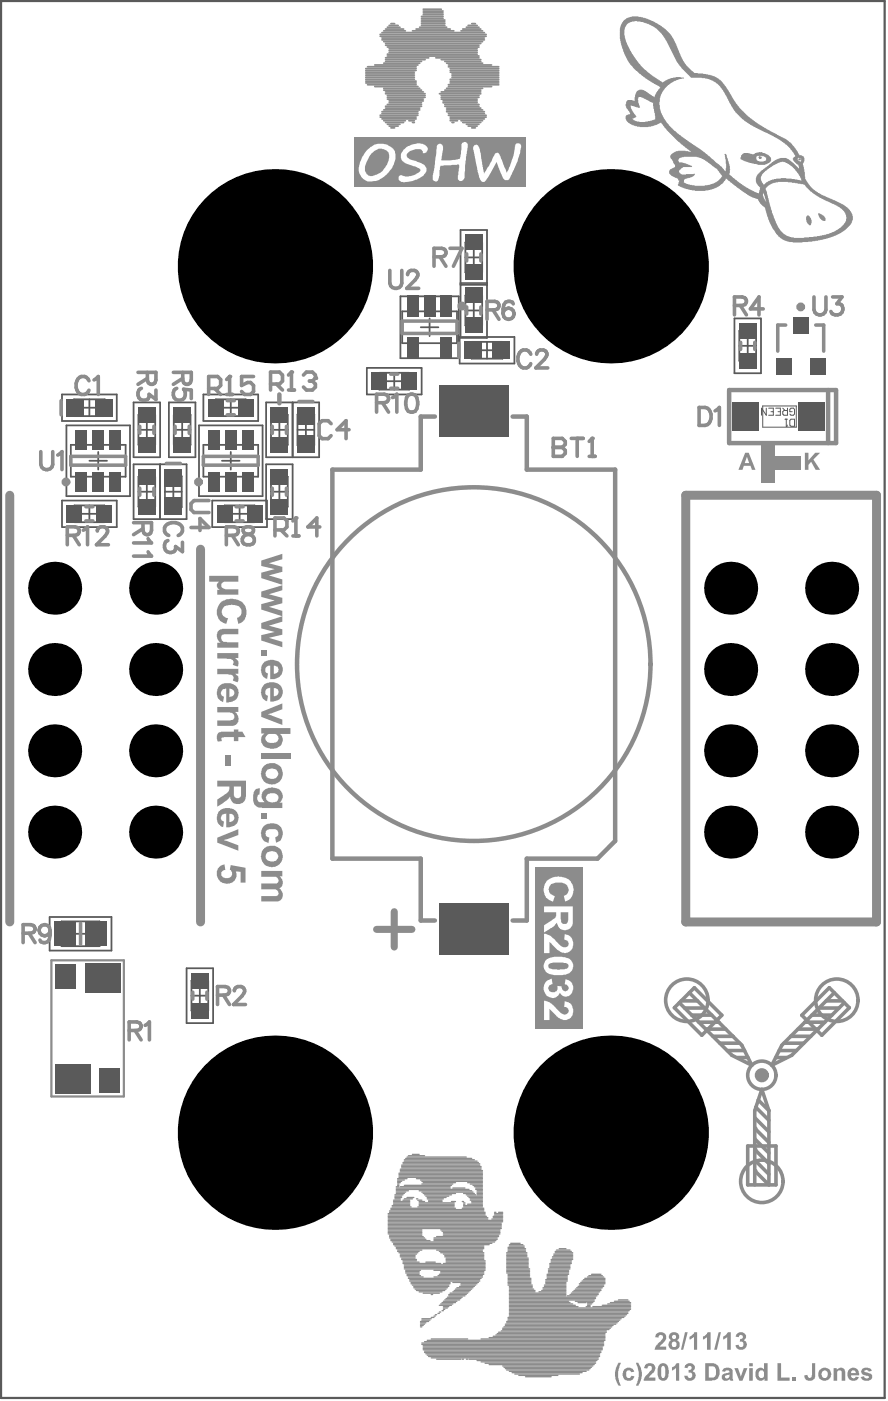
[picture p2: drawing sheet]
<svg xmlns="http://www.w3.org/2000/svg" width="167mm" height="264mm" viewBox="0 0 167 264" stroke-linecap="round" stroke-linejoin="round" font-family="sans-serif">
<g fill="none" stroke="#5a5a5a" stroke-width=".33">
<path d="M75.4 55.8h11v11.7h-11zM75.7 58.6h10.4v6h-10.4zM80.9 60v3.3M86.7 53.3h5M86.7 43.3h5v20.3h-5zM86.7 53.6h5M87.6 48.5h3.2M87.6 58.5h3.2M87.6 45.7h3.2v5.6h-3.2zM87.6 55.6h3.2v5.7h-3.2zM89.2 46.9v3.2M89.2 56.9v3.2"/>
<path d="M138.3 60h5v10.3h-5zM11.7 74.3h10.3v5h-10.3zM13.9 75.2h5.8v3.2h-5.8zM15.3 76.8h3.1M16.8 75.2v3.2M25.2 75.8h4.9v10.3h-4.9zM26.1 78.1h3.1v5.7h-3.1zM27.6 79.4v3.1M31.8 75.8h5v10.3h-5zM32.7 78.1h3.2v5.7h-3.2zM34.3 79.4v3.1M38.3 74.3h10.3v5h-10.3z"/>
<path d="M40.6 75.2h5.7v3.2h-5.7zM41.9 76.8h3.1M43.5 75.2v3.2M50.1 75.8h10v10.3h-10zM51 78.1h3.2v5.7h-3.2zM52.6 79.4v3.1M55.1 75.8v10.3M56 78h3.2v5.9h-3.2zM57.6 79.4v3.1M69.1 69.3h10.3v5h-10.3zM71.4 70.2h5.7v3.2h-5.7zM72.7 71.8h3.1"/>
<path d="M74.2 70.2v3.2M79.2 61.6h3.4M86.6 63.5h10.3v5h-10.3zM88.8 64.4h5.8v3.2h-5.8zM90.1 66h3.2M91.7 64.4v3.2M139.2 65.1h3.2M139.2 62.3h3.2v5.7h-3.2zM140.8 63.6v3.1M11.7 94.3h10.3v5h-10.3zM12.5 80.1h12v13.3h-12zM13.3 83.8h10.4v6h-10.4z"/>
<path d="M14 95.2h5.7v3.2h-5.7zM15.3 96.8h3.1M16.8 95.2v3.2M16.8 86.8h3.4M18.5 85.1v3.4M25.2 87.5h9.9v10.3h-9.9zM26.1 92.6h3.1M26.1 81h3.1M26.1 89.8h3.1v5.6h-3.1zM27.6 91v3.2M30.1 87.5v10.3M31.1 92.6h3.1"/>
<path d="M31.1 89.7h3.1v5.8h-3.1zM32.6 91v3.2M32.7 81h3.2M37.5 80.1h11.9v13.3h-11.9zM38.3 83.8h10.3v6h-10.3zM40 94.3h10.3v5h-10.3zM41.8 86.8h3.3M42.3 95.2h5.6v3.2h-5.6zM43.5 85.1v3.4M43.5 96.8h3.2M45.1 95.2v3.2M50.1 87.5h5v10.3h-5z"/>
<path d="M51 92.6h3.2M51 81h3.2M51 89.8h3.2v5.6h-3.2zM52.6 91v3.2M56 81h3.2M9.3 172.7h11.7v6.3h-11.7zM11.6 173.5h7.1v4.7h-7.1zM13.5 175.9h3.3M15.2 174.2v3.3M35.1 182.4h5v10.3h-5zM36.1 187.5h3.1M36.1 184.7h3.1v5.7h-3.1z"/>
<path d="M37.6 186v3.1"/>
</g>
<g fill="none" stroke="#5a5a5a" stroke-width=".19">
<path d="M143.6 76.5h6.3v4h-6.3zM144.3 76.9v1.3l-.9-1.3v1.3M144.7 76.9h.9v1.3h-.9M145.2 77.5h.4M146.1 76.9h.9v1.3h-.9M146.5 77.5h.5M147.4 76.9l.4 .4M147.8 79h.5M148.1 79v1.3M148.3 76.9v1.3h-.7l-.2-.2v-.5l.2-.2h.7M149 79h.6v1.3h-.6l-.3-.2v-.9zM149.2 77.5h-.5v-.4l.3-.2h.4l.2 .2v.9l-.2 .2h-.4l-.3-.2"/>
<path d="M148.1 80.3h.1M148.3 80.1l-.2 .2"/>
</g>
<path d="M.2 .2h166.4v263.1h-166.4z" fill="none" stroke="#5a5a5a" stroke-width=".42"/>
<g fill="none" stroke="#8c8c8c" stroke-width=".19">
<path d="M144 39h1M144 34.8h.9M144 36.7h.4M144 36.8h.4M144 36.9h.4M144 31.8h.5M144.1 39.1h.9M144.1 34.7h.9M144.1 37h.3M144.1 37h.4M144.1 37.1h.4M144.1 37.2h.4"/>
<path d="M144.1 30.4h.9M144.1 31.7h.6M144.1 24.9h1.1M144.1 29.5h.8M144.2 39.2h.8M144.2 39.3h.9M144.2 39.4h.9M144.2 34.6h1M144.2 37.3h.3M144.2 37.4h.4M144.2 37.5h.4M144.2 31.6h.6"/>
<path d="M144.2 29.6h.8M144.3 39.5h.8M144.3 39.6h.9M144.3 39.7h.9M144.3 37.5h.3M144.3 37.6h.3M144.3 37.7h.4M144.3 37.8h.4M144.3 30.3h.8M144.3 34.5h1.1M144.4 39.8h.9M144.4 39.9h.9"/>
<path d="M144.4 40h.9M144.4 37.9h.3M144.4 29.8h.7M144.4 29.9h.7M144.4 30h.7M144.4 30.1h.7M144.4 30.2h.7M144.4 31.5h.6M144.4 34.4h1.2M144.4 38h.3M144.4 38.1h.4M144.4 24.9h1"/>
<path d="M144.4 29.7h.6M144.4 29.8h.6M144.4 38.2h.4M144.5 34.3h1.5M144.5 25h1M144.7 34.2h1.8M144.7 25.1h1M144.7 31.3h.6M144.8 31.2h.7M144.9 25.2h1M144.9 31.1h.6M145 31h.7"/>
<path d="M145 25.3h1.1M145 30.9h.9M145.2 34h5.3M145.2 25.4h1M145.2 30.9h.9M145.3 30.8h.9M145.4 25.4h.9M145.4 30.7h1M145.5 33.9h4.6M145.5 30.6h1.1M145.5 25.5h1M145.6 30.5h1.2"/>
<path d="M145.7 30.4h1.4M145.7 25.6h.9M145.8 33.8h3.8M145.8 25.7h1M145.9 30.4h2.9M146 30.3h2.7M146 25.8h1M146.1 30.2h2.5M146.1 25.9h1M146.2 33.7h2.8M146.3 30.1h2.2M146.3 26h1"/>
<path d="M146.5 30h1.8M146.5 26h1M146.6 26.1h1.1M146.7 29.9h1.5M146.7 26.2h1.1M146.9 26.3h1.1M147 29.8h1M147 26.4h1.1M147.1 33.7h.9M147.1 26.5h1.1M147.2 26.5h1.1M147.3 26.6h1.1"/>
<path d="M147.5 26.7h1M147.6 30.4h1.3M147.6 26.8h1M147.7 26.9h1.1M147.8 27h1M147.9 27.1h1M147.9 30.5h1.1M148 27.1h1M148.1 30.6h1M148.2 27.2h.9M148.2 27.3h.9M148.2 30.7h1.1"/>
<path d="M148.3 27.4h.9M148.4 27.5h.9M148.4 30.8h.9M148.5 27.6h.8M148.6 27.6h.8M148.6 30.9h.8M148.7 27.7h.8M148.7 30.9h.8M148.8 27.8h.7M148.8 27.9h.8M148.8 31h.8M148.9 28h.8"/>
<path d="M148.9 28.1h.9M148.9 31.1h.8M149 28.2h.8M149 31.2h.8M149.1 28.2h.8M149.2 28.3h.7M149.2 31.3h.7M149.3 28.4h.6M149.3 28.5h.7M149.3 29.9h.8M149.3 31.5h.7M149.3 28.6h.8"/>
<path d="M149.4 29.8h.7M149.4 30h.7M149.4 30.1h.7M149.4 31.5h.7M149.4 28.7h.7M149.5 30.2h.7M149.5 30.3h.8M149.5 31.6h.7M149.5 28.7h.7M149.5 28.8h.7M149.5 29.7h.8M149.5 29.8h.7"/>
<path d="M149.6 30.4h.8M149.6 31.7h.7M149.6 28.9h.7M149.6 29h.7M149.7 30.4h.8M149.7 31.8h.7M149.7 29.1h.7M149.8 31.9h.6M149.8 29.2h.6M149.8 29.3h.6M150.8 33.3h.7M150.8 33.4h.7"/>
<path d="M150.8 34.6h1.3M150.9 33.5h.6M150.9 33.6h.6M150.9 30.4h.4M151 33.7h.5M151 33.8h.6M151 29.8h.4M151 29.9h.4M151 30h.4M151 30.1h.4M151 30.2h.4M151 30.3h.4"/>
<path d="M151 30.4h.4M151 33.9h.7M151 34h.7M151.3 34.7h.8M151.5 34.8h.7M151.6 34.8h.7M151.7 34.9h.7M151.8 35h.6M151.8 35.1h.7M151.9 35.2h.7M152 35.3h.6M152.1 35.3h.6"/>
<path d="M152.1 35.4h.7M152.2 35.5h.7M152.3 35.6h.7M152.4 35.7h.7M152.5 35.8h.7M152.6 35.9h.7M152.6 35.9h.8M152.7 36h.8M152.9 36.1h.8M153 36.2h.7M153.1 36.3h.8M153.2 36.4h.8"/>
<path d="M153.3 36.4h.9M153.4 36.5h.9M153.6 36.6h.9M153.7 36.7h.9M153.8 36.8h1M153.9 36.9h1M154.1 37h1.1M154.2 37h1.1M154.3 37.1h1.2M154.5 37.2h1.2M154.7 37.3h1.2M154.8 37.4h1.3"/>
<path d="M155 37.5h1.3M155.2 37.5h1.3M155.3 37.6h1.4M155.5 37.7h1.4M155.7 37.8h1.4M155.9 37.9h1.4M157.5 38.6h1.3M157.7 38.7h1.2M157.8 38.8h1.3M158 38.9h1.2M158.1 39h1.1M158.2 39.1h1.2"/>
<path d="M158.3 39.2h1.2M158.5 39.2h1.1M158.6 39.3h1.1M158.6 39.4h1.1M158.7 39.5h1.1M158.8 39.6h1.1M158.9 39.7h1.1M159 39.7h1M159.1 39.8h1M159.1 39.9h1.1M159.2 40h1M144.4 40.1h.9"/>
<path d="M144.4 40.2h1M144.4 40.3h1M144.5 40.4h1M144.5 40.5h1M144.5 40.6h1M144.6 40.7h.9M144.6 40.8h.9M144.6 40.8h1M144.7 40.9h.9M144.7 41h.9M144.7 41.1h1M144.8 41.2h.9"/>
<path d="M144.8 41.3h1M144.8 41.4h1M144.9 41.4h.9M144.9 41.5h1M145 41.6h.9M145 41.7h1M145 41.8h1M145 41.9h1M145 41.9h1.1M145.1 42h1M145.1 42.1h1M145.2 42.2h.9"/>
<path d="M145.2 42.3h1M145.3 42.4h.9M145.3 42.5h1M145.4 42.5h.9M145.4 42.6h1M145.5 42.7h.9M145.5 42.8h1M145.5 42.9h1M145.5 43h1.1M145.6 43h1M145.7 43.1h.9M145.7 43.2h1"/>
<path d="M145.8 43.3h1M145.9 43.4h.9M146 43.5h.9M146 43.6h1M146.1 43.6h1M146.1 43.7h1M146.1 43.8h1.1M146.2 43.9h1.1M146.2 44h1.2M146.3 44.1h1.2M146.4 44.1h1.2M146.5 44.2h1.2"/>
<path d="M146.6 44.3h1.3M146.6 44.4h1.4M146.6 44.5h1.6M146.8 44.6h1.6M146.9 44.7h1.8M147 44.7h1.9M147.1 44.8h2.3M151.5 44.8h4.4M151.9 40.9h.6M151.9 41h.6M151.9 41.1h.7M151.9 41.2h.7"/>
<path d="M151.9 41.3h.7M151.9 41.4h.7M151.9 41.4h.8M152 40.8h.3M152 40.8h.4M152 41.5h.7M152 41.6h.7M152 41.7h.7M152 41.8h.7M152.1 40.7h.1M152.1 41.9h.6M152.1 42h.6"/>
<path d="M152.2 42.1h.4M152.3 42.2h.3M152.4 42.3h.2M152.4 44.7h3.7M152.5 42.4h.1M153.2 44.7h3.2M153.9 44.6h2.7M154.2 40.3h.1M154.2 40.3h.2M154.2 40.4h.4M154.2 40.5h.6M154.2 40.6h.6"/>
<path d="M154.2 40.7h.8M154.3 40.8h.8M154.3 40.8h.9M154.4 40.9h.8M154.4 41h.9M154.4 44.5h2.5M154.5 41.1h.8M154.6 41.2h.7M154.7 41.3h.6M154.8 41.4h.5M154.8 44.4h2.2M155.1 41.5h.2"/>
<path d="M155.3 44.3h2M157.6 43.4h1.3M157.8 43.3h1.3M157.9 43.2h1.3M158.1 43.1h1.1M158.1 43h1.2M158.3 43h1.1M158.4 42.9h1.1M158.5 42.8h1.1M158.6 42.7h1.1M158.6 42.6h1.1M158.7 42.5h1.1"/>
<path d="M158.8 42.5h1.1M158.9 42.4h1.1M159 42.3h1.1M159.1 42.1h1.1M159.1 42.2h1M159.2 42h1.1M159.2 40.1h1.1M159.2 40.2h1.1M159.2 41.9h1.1M159.3 40.3h1M159.3 40.4h1.1M159.3 41.7h1"/>
<path d="M159.3 41.8h1M159.4 40.5h1M159.4 40.6h1M159.4 40.7h1M159.4 40.8h1.1M159.4 41.3h1.1M159.4 41.4h1.1M159.4 41.4h1M159.4 41.5h1M159.4 41.6h1M159.5 40.8h1M159.5 40.9h1"/>
<path d="M159.5 41h1M159.5 41.1h1M159.5 41.2h1"/>
</g>
<path d="M146.1 199.2h2M146.7 197.9h3.3M148.9 195.2h.1M151.5 192.5h3.8M152.9 191.2h3.8" fill="none" stroke="#8c8c8c" stroke-width=".68"/>
<path d="M146.5 61.2h1.5M153.6 61.2h1.5" fill="none" stroke="#8c8c8c" stroke-width=".67"/>
<g fill="#8c8c8c">
<circle cx="142.1" cy="220.5" r=".34"/>
<circle cx="142.1" cy="216.5" r=".34"/>
<circle cx="142.1" cy="212.5" r=".34"/>
</g>
<g fill="none" stroke="#8c8c8c" stroke-width=".68">
<path d="M128.3 188.5h3M128.9 189.9h3.8M129.8 187l9.9 9.9 1.9 3.7-3.8-1.8-9.9-9.9M130.3 191.2h3.7M130.8 186l5.1 5.2-3.7 3.8-5.2-5.2zM131.6 192.5h3.8M132.9 193.8h3.8M134.2 195.2h3.8M135.6 196.5h3.7M136.9 197.9h3.3M138.9 199.2h2M147.6 196.5h3.8"/>
<path d="M148.9 195.2h3.8M150.3 193.8h3.7M154.2 189.9h3.8M155.6 188.5h3M156.2 186l3.7 3.8-5.1 5.2-3.8-3.8zM157.1 187l-9.9 9.9-1.9 3.7 3.8-1.8 9.9-9.9M140.8 215.8h5.3v7.4h-5.3zM142.1 216.5l2.7 2.7M142.1 214.5l2.7 2.7M142.1 210.5l2.7 2.7M142.1 218.5l2.7 2.7M142.1 212.5l2.7 2.7"/>
<path d="M142.3 208.6h.1M142.3 208.6l2.5 2.4M142.8 207.2h.1M142.8 207.2l2 2M144.8 209.2l-1.3-4-1.4 4v14M144.8 209.2v14l-2.7-2.7"/>
</g>
<g fill="none" stroke="#8c8c8c" stroke-width=".19">
<path d="M116.8 5.4h.8M116.8 5.5h.8M116.8 5.6h.7M116.8 5.7h.7M116.8 5.8h.7M116.8 5.9h.7M116.8 6h.7M116.8 6.1h.7M116.8 6.2h.7M116.8 6.3h.7M116.8 6.4h.7M116.8 6.5h.7"/>
<path d="M116.8 6.6h.7M116.8 6.7h.7M116.8 6.8h.8M116.8 6.9h.8M116.8 7h.8M116.8 7.1h.8M116.8 7.2h.8M116.8 7.3h.8M116.9 7.3h.7M116.9 7.4h.7M116.9 7.5h.8M116.9 7.6h.8"/>
<path d="M116.9 7.7h.8M116.9 5.1h.7M116.9 5.2h.7M116.9 5.3h.7M117 7.8h.8M117 7.9h.8M117 8h.9M117 8.1h.9M117 4.8h.8M117 4.9h.7M117 5h.7M117.1 8.2h.9"/>
<path d="M117.1 8.3h.9M117.1 8.4h.9M117.1 8.4h1M117.1 4.6h.8M117.1 4.7h.8M117.1 8.5h1M117.1 8.6h1.1M117.1 8.7h1.1M117.1 4.5h1M117.1 4.6h.9M117.2 8.8h1M117.2 8.9h1"/>
<path d="M117.2 9h1.1M117.2 4.4h1M117.2 4.3h1.1M117.3 9h1M117.3 9.1h1.1M117.3 9.2h1.1M117.3 4.2h1.2M117.4 9.3h1.1M117.4 9.4h1.1M117.4 9.5h1.2M117.4 4h1.5M117.4 4.1h1.3"/>
<path d="M117.5 9.5h1.1M117.5 9.6h1.2M117.5 9.7h1.2M117.5 4h1.9M117.6 9.8h1.1M117.6 9.9h1.2M117.6 3.9h4.9M117.6 10h1.2M117.6 10h1.3M117.6 10.1h1.3M117.6 3.8h4.7M117.7 10.2h1.3"/>
<path d="M117.7 10.3h1.4M117.8 10.4h1.3M117.8 10.5h1.4M117.8 3.7h4.2M117.9 19.6h2.3M117.9 19.7h2.4M117.9 19.8h2.4M117.9 19.9h.8M117.9 10.6h1.4M117.9 3.6h4M118 19.3h2.1M118 19.4h2.1"/>
<path d="M118 19.4h2.2M118 19.5h2.2M118 10.7h1.3M118 10.8h1.4M118 3.5h3.6M118.1 19.1h2M118.1 19.2h2M118.1 10.9h1.3M118.1 11h1.4M118.2 19h1.1M118.2 11.1h1.4M118.2 3.5h3.2"/>
<path d="M118.2 18.9h.8M118.2 11.2h1.5M118.2 11.3h1.6M118.3 11.4h1.5M118.4 11.5h1.4M118.4 11.6h1.5M118.4 3.4h2.6M118.5 11.7h1.5M118.5 11.7h1.6M118.6 11.8h1.5M118.7 11.9h1.5M118.7 3.3h2"/>
<path d="M118.7 12h1.6M118.7 12.1h1.7M118.8 12.2h1.6M118.9 12.2h1.6M119 19.9h1.3M119 12.3h1.5M119 3.2h1.2M119.1 12.4h1.5M119.2 12.5h1.5M119.3 12.6h1.5M119.3 12.7h1.6M119.3 19.9h1.1"/>
<path d="M119.3 12.8h1.6M119.4 12.8h1.6M119.5 12.9h1.6M119.6 18.8h.5M119.6 18.9h.5M119.6 19h.5M119.6 13h1.6M119.6 18.3h.5M119.6 18.4h.5M119.6 18.5h.5M119.6 18.6h.5M119.6 18.7h.4"/>
<path d="M119.6 18.8h.4M119.7 13.1h1.6M119.7 17.9h2.8M119.7 18h2.9M119.7 18.1h3M119.7 18.2h3.2M119.7 18.3h.6M119.8 13.2h1.6M119.8 17.7h2.3M119.8 17.7h2.4M119.8 17.8h2.6M119.8 13.3h1.7"/>
<path d="M119.8 17.5h2.1M119.8 17.6h2.2M119.9 17.3h1.7M119.9 17.4h1.9M120 13.3h1.6M120 17.2h1.5M120 4h2.6M120.1 17.2h1.3M120.1 13.4h1.6M120.2 13.5h1.6M120.3 17.1h.9M120.3 13.6h1.6"/>
<path d="M120.4 13.7h1.6M120.4 17h.5M120.4 13.8h1.7M120.5 13.9h1.7M120.7 13.9h1.6M120.7 4h2.2M120.8 18.3h2.3M120.8 14h1.6M120.9 14.1h1.7M120.9 14.2h1.7M121 18.3h2.1M121.1 14.3h1.6"/>
<path d="M121.1 4.1h2M121.2 18.4h3M121.2 14.4h1.7M121.3 14.4h1.7M121.4 18.5h2.8M121.4 4.2h1.8M121.5 14.5h1.6M121.5 14.6h1.7M121.5 18.6h2.7M121.6 14.7h1.8M121.6 4.3h1.7M121.7 18.7h2.5"/>
<path d="M121.8 14.8h1.7M121.9 14.9h1.8M121.9 18.8h2.3M121.9 4.4h1.6M122 18.8h2.2M122 15h1.7M122.1 15h1.8M122.1 4.5h1.6M122.2 18.9h2M122.3 19h1.9M122.3 15.1h1.7M122.3 4.6h1.5"/>
<path d="M122.5 19.1h1.7M122.5 15.2h1.7M122.5 4.6h1.4M122.6 15.3h1.6M122.6 19.2h1.5M122.6 4.7h1.5M122.7 15.4h1.7M122.8 15.5h1.8M122.8 4.8h1.4M122.9 19.3h1.2M123 15.5h1.7M123 4.9h1.3"/>
<path d="M123.1 19.4h1M123.1 19.5h1M123.1 19.6h1M123.1 19.7h1M123.1 19.8h1M123.1 19.9h1.1M123.1 15.6h3.2M123.1 5h1.4M123.2 15.7h2.9M123.2 5.1h1.4M123.3 18.3h.9M123.4 15.8h2.6"/>
<path d="M123.4 18h.9M123.4 18.1h.9M123.4 18.2h.8M123.4 5.1h1.3M123.5 17.9h.8M123.5 17.8h.9M123.5 5.2h1.3M123.6 15.9h2.3M123.6 17.7h.9M123.6 17.7h.8M123.7 17.5h.9M123.7 17.6h.8"/>
<path d="M123.7 5.3h1.2M123.7 16h2.1M123.7 17.4h.9M123.7 5.4h1.3M123.8 17.2h.9M123.8 17.3h.9M123.8 5.5h1.4M123.9 16.1h1.8M123.9 17.2h.8M123.9 5.6h1.4M124 17h.8M124 17.1h.8"/>
<path d="M124 5.7h1.3M124.1 16.1h1.5M124.1 16.9h.8M124.1 5.7h1.3M124.2 16.2h1.3M124.2 16.8h.8M124.2 5.8h1.3M124.2 16.7h.9M124.2 5.9h1.4M124.3 16.3h1.1M124.3 16.6h.9M124.3 16.6h.8"/>
<path d="M124.3 6h1.4M124.4 16.5h.9M124.4 6.1h1.4M124.5 16.4h.8M124.5 6.2h1.3M124.6 6.2h1.3M124.7 6.3h1.3M124.7 6.4h1.4M124.7 6.5h1.5M124.8 6.6h1.4M124.9 15.5h1.5M124.9 6.7h1.4"/>
<path d="M125 15.5h1.5M125 6.8h1.4M125.1 6.9h1.3M125.2 15.4h1.5M125.2 7h1.3M125.2 7.1h1.3M125.3 15.3h1.5M125.3 7.2h1.3M125.3 7.3h1.4M125.4 15.2h1.5M125.4 7.4h1.4M125.4 7.5h1.4"/>
<path d="M125.5 7.6h1.4M125.6 15.1h1.6M125.6 7.7h1.3M125.6 7.8h1.3M125.7 7.9h1.2M125.7 7.9h1.3M125.8 15h1.6M125.8 8h1.2M125.8 8.1h1.3M125.8 8.2h1.3M125.8 8.3h1.4M125.9 15h1.7"/>
<path d="M125.9 8.4h1.3M125.9 8.4h1.4M126 8.5h1.3M126 8.6h1.3M126.1 8.7h1.3M126.1 8.8h1.3M126.2 14.9h1.7M126.2 8.9h1.3M126.2 9h1.3M126.3 9h1.2M126.3 9.1h1.2M126.4 9.2h1.1"/>
<path d="M126.4 9.3h1.2M126.4 14.8h1.9M126.4 9.4h1.2M126.4 9.5h1.2M126.5 9.5h1.2M126.5 9.6h1.2M126.6 9.7h1.2M126.6 9.8h1.2M126.7 9.9h1.1M126.7 10h1.2M126.8 14.7h1.9M126.8 10h1.1"/>
<path d="M126.8 10.1h1.2M126.9 10.2h1.1M126.9 10.3h1.1M126.9 10.4h1.1M126.9 10.5h1.1M127 10.6h1.1M127.1 10.7h1.1M127.1 10.8h1.1M127.2 10.9h1.1M127.2 11h1.1M127.3 14.6h.8M127.3 11.1h1.1"/>
<path d="M127.4 11.2h1.1M127.4 11.3h1.1M127.5 11.4h1.1M127.5 11.5h1.1M127.5 11.6h1.1M127.6 11.7h1.1M127.7 11.8h1.1M127.8 11.9h1.1M127.8 12h1.1M127.9 12.1h1.1M128 12.2h1.1M128 12.3h1.1"/>
<path d="M128.1 12.4h1.1M128.2 12.5h1.1M128.3 12.6h1.1M128.4 12.7h1.1M128.4 12.8h1.2M128.5 12.8h1.2M128.6 12.9h1.1M128.6 13h1.2M128.7 13.1h1.2M128.8 13.2h1.2M128.9 13.3h1.2M129 13.3h1.2"/>
<path d="M129.1 13.4h1.1M129.1 13.5h1.3M129.2 13.6h1.3M129.3 13.7h1.3M129.4 13.8h1.3M129.5 13.9h1.8M129.6 13.9h2.8M129.7 14h3.2M129.7 14.1h3.6M129.8 14.2h3.9M129.9 14.3h4.1M130 14.4h4.2"/>
<path d="M130.1 14.4h4.4M130.2 14.5h4.4M132.2 14.6h2.6M132.9 14.7h2.1M133.3 14.8h1.8M133.5 14.9h1.7M133.8 15h1.5M134 15h1.4M134.2 15.1h1.4M134.4 15.2h1.3M134.5 15.3h1.2M134.6 15.4h1.2"/>
<path d="M134.8 15.5h1.1M134.9 15.5h1.1M135 15.6h1M135.1 15.7h1M135.2 15.8h1M135.3 15.9h.9M135.4 16h.9M135.5 16.1h.8M135.6 16.1h.8M135.7 16.2h.8M135.7 16.3h.9M135.7 16.4h.9"/>
<path d="M135.8 16.5h.9M135.9 16.6h.9M136 16.6h.8M136 16.7h.8M136.1 16.8h.8M136.2 16.9h.7M136.2 17h.8M136.2 17.1h.9M136.3 17.2h.8M136.3 17.2h.9M136.4 17.3h.8M136.5 17.4h.8"/>
<path d="M136.5 17.5h.8M136.6 17.6h.7M136.6 17.7h.8M136.7 17.7h.7M136.7 17.8h.8M136.8 17.9h.8M136.8 18h.8M136.8 18.1h.9M136.9 18.2h.8M136.9 18.3h.9M137 18.3h.8M137 18.4h.9"/>
<path d="M137.1 18.5h.8M137.1 18.6h.8M137.2 18.7h.8M137.2 18.8h.8M137.3 18.8h.8M137.3 18.9h.9M137.3 19h.9M137.3 19.1h1M137.4 19.2h1M137.4 19.3h1M137.5 19.4h.9M137.5 19.4h1"/>
<path d="M137.6 19.5h.9M137.7 19.6h.9M137.7 19.7h1M137.8 19.8h1M137.8 19.9h1M137.9 19.9h1M117.9 21.9h1.8M117.9 22h1.9M117.9 22.1h1.7M117.9 22.1h1.5M117.9 22.2h1.4M117.9 22.3h1.1"/>
<path d="M117.9 22.4h1M118 20h.7M118 20.1h.7M118 20.2h.7M118 21.8h1.6M118 22.5h1.1M118 22.6h1.2M118.1 20.3h.6M118.1 20.4h.6M118.1 21.7h1.5M118.1 22.7h1.2M118.1 22.7h1.3"/>
<path d="M118.2 20.5h.5M118.2 22.8h1.4M118.2 20.5h.6M118.2 22.9h1.6M118.3 20.6h.5M118.3 20.7h.6M118.3 21.6h1.2M118.3 23h2.1M118.4 20.8h.5M118.4 23.1h5.9M118.5 20.9h.5M118.6 21h.4"/>
<path d="M118.6 21h.5M118.6 23.2h5.6M118.7 21.1h.5M118.7 21.2h.5M118.7 21.6h.7M118.7 23.2h5.3M118.7 21.3h.6M118.7 21.4h.6M118.7 21.5h.6M118.8 23.3h5M119 23.4h4.7M119.2 23.5h4.2"/>
<path d="M119.4 23.6h3.7M119.6 20h.8M119.7 23.7h3.2M119.8 20.1h.6M120 23.8h2.6M120.2 20.2h.2M120.5 23.8h1.5M121.5 23h3.9M122 22.9h3.3M122.5 22.8h2.8M122.8 22.7h2.5M123.1 22.7h2.1"/>
<path d="M123.1 20h1.1M123.1 20.1h1.1M123.1 20.2h1.1M123.1 20.3h1.1M123.1 20.4h1.1M123.1 20.5h1.1M123.2 20.5h1M123.2 20.6h1M123.2 20.7h1M123.2 20.8h1M123.2 20.9h1.1M123.3 21h1"/>
<path d="M123.3 21.1h1.1M123.3 21.2h1.1M123.3 22.6h1.8M123.4 21.3h1M123.4 21.4h1.1M123.4 21.5h1.1M123.4 21.6h1.2M123.4 21.7h1.3M123.5 21.8h1.2M123.5 21.9h1.2M123.5 22h1.2M123.5 22.1h1.3"/>
<path d="M123.5 22.2h1.4M123.5 22.3h1.4M123.5 22.4h1.5M123.5 22.5h1.6M124.6 23.1h.8M124.7 23.2h.8M124.7 23.2h.9M124.7 23.3h1M124.8 23.4h1M124.9 23.5h.9M124.9 23.6h.9M125 23.7h.9"/>
<path d="M125.1 23.8h.9M125.2 23.8h.9M125.2 23.9h1M125.3 24h1M125.3 24.1h1.1M125.4 24.2h1M125.5 24.3h1M125.6 24.3h1M125.6 24.4h1.1M125.7 24.5h1.1M125.8 24.6h1.1M125.8 24.7h1.1"/>
<path d="M125.9 24.8h1.2M126 24.9h1.2M126.1 32.4h1.7M126.1 32.5h1.7M126.1 32.6h1.8M126.1 32.6h1.9M126.1 32.2h1.7M126.1 32.3h1.7M126.1 24.9h1.2M126.2 32.7h1.8M126.2 32h1.7M126.2 32.1h1.6"/>
<path d="M126.2 25h1.2M126.3 32.8h1.8M126.3 29.5h2.4M126.3 32h1.7M126.3 25.1h1.2M126.4 32.9h1.9M126.4 29.3h6.9M126.4 29.4h7M126.4 29.6h1.9M126.4 29.7h1.6M126.4 29.8h1.5M126.4 29.3h6.8"/>
<path d="M126.4 25.2h1.1M126.4 33h4.3M126.4 29.8h1.4M126.4 31.9h1.6M126.4 29.2h6.7M126.4 25.3h1.3M126.5 33.1h4.1M126.5 29.1h6.5M126.5 29.9h1.2M126.5 25.4h1.3M126.6 29h6.3M126.6 30h1.1"/>
<path d="M126.6 30.1h1M126.6 31.8h1.5M126.6 25.4h1.3M126.7 33.1h3.8M126.7 30.2h.9M126.7 25.5h1.3M126.8 28.9h6M126.8 30.3h.8M126.8 30.4h.9M126.8 31.7h1.4M126.8 25.6h1.3M126.9 33.2h3.4"/>
<path d="M126.9 28.8h5.8M126.9 30.4h.8M126.9 30.5h.9M126.9 30.6h.9M126.9 25.7h1.3M126.9 31.6h1.4M126.9 30.7h1.6M126.9 30.8h1.9M126.9 25.8h1.4M127 33.3h3.2M127 28.7h5.6M127 30.9h2.1"/>
<path d="M127 25.9h1.5M127.1 31.5h1.4M127.1 30.9h2.2M127.1 26h1.5M127.1 28.7h2.9M127.2 33.4h2.7M127.2 31.5h1.4M127.2 31h2.3M127.2 31.1h2.5M127.2 31.2h2.7M127.2 31.3h3M127.2 26h1.5"/>
<path d="M127.2 31.4h3M127.3 26.1h1.5M127.4 26.2h1.5M127.4 28.6h2.2M127.5 33.5h2.1M127.5 26.3h1.6M127.5 26.4h1.6M127.6 33.6h1.6M127.6 26.5h1.7M127.7 34.8h2.1M127.7 26.5h1.7M127.7 28.5h1.4"/>
<path d="M127.8 33.7h1.2M127.8 33.7h1M127.8 33.8h1M127.8 33.9h.9M127.8 34.7h1.4M127.8 34.8h1.7M127.8 34.9h2.4M127.8 26.6h1.7M127.9 34.3h.7M127.9 34.4h.8M127.9 34.5h1M127.9 34.6h1.2"/>
<path d="M128 34.1h.7M128 34.2h.7M128 35h2.8M128 26.7h1.7M128 34h.7M128 26.8h1.7M128.1 35.1h7.1M128.1 26.9h1.8M128.2 27h1.8M128.3 35.2h6.8M128.3 27.1h1.9M128.4 27.1h1.8"/>
<path d="M128.6 35.3h6.3M128.6 27.2h1.8M128.6 27.3h1.9M128.7 35.3h6M128.7 27.4h2M128.8 27.5h2M129 35.4h5.5M129 27.6h1.9M129.1 27.6h1.9M129.1 27.7h2.1M129.2 32.9h1.6M129.2 35.5h5.1"/>
<path d="M129.2 27.8h2.1M129.4 27.9h2M129.5 28h2M129.6 35.6h4.4M129.6 28.1h2.1M129.7 28.2h2.1M129.8 28.2h2.1M129.9 35.7h3.8M129.9 28.3h2.1M130.1 28.4h2M130.2 28.5h2.1M130.2 28.6h2.2"/>
<path d="M130.2 28.7h2.2M130.3 35.8h3.1M130.7 32.8h.1M130.9 35.9h1.9M131.3 29.5h2.2M131.6 29.6h2M131.8 29.7h1.9M132.1 29.8h1.7M132.3 29.8h1.6M132.4 29.9h1.6M132.6 30h1.4M132.8 35h2.5"/>
<path d="M132.8 30.1h1.4M132.9 30.2h1.4M133 30.3h1.4M133.1 30.4h1.4M133.3 34.9h2.2M133.3 30.4h1.3M133.4 30.5h1.2M133.5 30.6h1.2M133.6 30.7h1.2M133.7 34.8h1.9M133.7 30.8h1.3M133.8 30.9h1.3"/>
<path d="M134 34.8h1.7M134 30.9h1.1M134 31h1.3M134.1 31.1h1.3M134.2 34.7h1.5M134.2 31.2h1.3M134.4 31.3h1.2M134.5 34.6h1.4M134.5 31.4h1.2M134.6 31.5h1.2M134.6 34.5h1.4M134.7 31.5h1.2"/>
<path d="M134.8 34.4h1.3M134.8 31.6h1.1M135 34.3h1.2M135 31.7h1M135.1 34.2h1.1M135.1 31.8h1M135.1 31.9h1.1M135.2 34.2h1M135.2 32h1M135.3 34.1h1M135.3 32.1h1M135.4 34h1"/>
<path d="M135.4 32.2h1.1M135.5 32.4h1.8M135.5 33.9h1M135.5 32.3h1.1M135.6 32.5h1.7M135.6 33.8h.9M135.7 32.6h1.6M135.7 33.7h.9M135.7 32.7h1.6M135.8 32.8h1.5M135.8 33.6h.9M135.9 32.9h1.4"/>
<path d="M135.9 33.4h2M135.9 33.5h2M136 33h1.3M136 33.1h1.4M136 33.3h1.8M136.1 33.1h1.5M136.1 33.2h1.6M136.5 29.1h.2M136.6 29.3h.2M136.6 29.4h.2M136.6 29.5h.2M136.6 29.2h.1"/>
<path d="M136.7 29.6h.1M136.7 29.7h.1M136.7 29.8h.1M136.7 29.8h.2M136.7 29.9h.2M136.8 33.6h1.2M136.8 30h.1M136.8 30.1h.2M136.8 30.2h.2M136.8 30.3h.2M136.8 30.4h.3M136.8 31.7h.5"/>
<path d="M136.8 31.8h.5M136.8 31.9h.5M136.8 32h.6M136.8 32h.5M136.8 32.1h.5M136.8 32.2h.5M136.8 32.3h.5M136.8 30.5h.3M136.8 30.6h.3M136.8 30.7h.4M136.8 30.8h.4M136.8 31.5h.5"/>
<path d="M136.8 31.6h.5M136.8 30.9h.4M136.8 30.9h.5M136.8 31h.5M136.8 31.1h.5M136.8 31.2h.5M136.8 31.3h.5M136.8 31.4h.5M136.9 33.7h1.3M137 33.7h1.3M137.1 33.8h1.3M137.2 33.9h1.2"/>
<path d="M137.3 34h1.3M137.4 34.1h1.3M137.5 34.2h1.3M137.6 34.2h1.3M137.7 34.3h1.3M137.9 34.4h1.2M137.9 20h1.1M137.9 34.5h1.3M137.9 20.1h1.1M138 34.6h1.4M138 20.2h1.1M138 20.3h1.1"/>
<path d="M138.1 34.7h1.4M138.1 20.4h1.1M138.1 20.5h1.2M138.2 20.5h1.2M138.3 34.8h1.3M138.3 20.6h1.2M138.3 20.7h1.2M138.4 34.8h1.3M138.4 20.8h1.2M138.4 34.9h1.4M138.4 20.9h1.3M138.5 21h1.3"/>
<path d="M138.5 21h1.4M138.6 35h1.4M138.6 21.1h1.4M138.7 35.1h1.3M138.7 21.2h1.3M138.8 35.2h1.4M138.8 21.3h1.3M138.9 35.3h1.5M138.9 21.4h1.3M139 21.5h1.3M139 35.3h1.5M139 21.6h1.4"/>
<path d="M139.1 35.4h1.5M139.1 21.6h1.4M139.2 21.7h1.4M139.3 35.5h1.5M139.3 21.8h1.3M139.4 35.6h1.5M139.4 21.9h1.3M139.5 35.7h1.6M139.5 22h1.3M139.5 29.7h2.8M139.5 29.8h2.8M139.5 29.9h2.8"/>
<path d="M139.5 22.1h1.5M139.6 35.8h1.6M139.6 29.3h3M139.6 29.4h2.8M139.6 29.5h2.7M139.6 29.6h2.7M139.6 22.1h1.5M139.7 35.9h1.7M139.7 30h2.6M139.7 22.2h1.4M139.7 29.3h4.9M139.8 35.9h1.8"/>
<path d="M139.8 22.3h1.4M139.8 29.2h4.6M139.9 29.1h1.7M139.9 30.1h2.5M139.9 22.4h1.5M140 36h1.7M140 29h1.2M140 36.1h1.9M140 30.2h2.4M140 22.5h1.5M140.1 28.9h.8M140.1 22.6h1.5"/>
<path d="M140.2 36.2h1.9M140.2 30.3h2.3M140.2 22.7h1.5M140.3 36.3h1.9M140.3 22.7h1.5M140.5 36.4h2M140.5 30.4h2.2M140.5 22.8h1.4M140.6 36.4h2.2M140.6 22.9h1.5M140.7 36.5h2.9M140.7 30.4h2.2"/>
<path d="M140.7 23h1.5M140.8 36.6h2.8M140.8 23.1h1.4M141 36.7h2.6M141 23.2h1.4M141 30.5h3.9M141.1 36.8h2.5M141.1 23.2h1.4M141.2 36.9h2.4M141.2 23.3h1.5M141.2 30.6h3.6M141.3 23.4h1.5"/>
<path d="M141.4 37h2.2M141.5 23.5h1.4M141.6 37h2.1M141.6 30.7h3M141.7 23.6h1.3M141.7 37.1h2M141.8 23.7h1.4M141.9 23.8h1.4M142 37.2h1.7M142 29.1h2.3M142 30.8h2.4M142.1 23.8h1.3"/>
<path d="M142.2 29h1.9M142.2 37.3h1.6M142.2 28.9h1.7M142.2 23.9h1.4M142.4 33.6h.8M142.4 33.7h.8M142.4 33.8h.8M142.4 33.9h.9M142.4 34h.9M142.4 34.1h.9M142.4 34.2h.9M142.4 24h1.4"/>
<path d="M142.5 33.3h.7M142.5 33.4h.7M142.5 33.5h.7M142.5 34.2h.8M142.5 34.3h.9M142.5 34.4h.9M142.5 37.4h1.3M142.5 28.8h1.1M142.5 30.9h1.8M142.6 33.1h.7M142.6 33.2h.7M142.6 34.5h.9"/>
<path d="M142.6 34.6h1M142.6 24.1h1.3M142.7 33h.6M142.7 33.1h.6M142.7 34.7h.9M142.8 32.9h.6M142.8 34.8h.9M142.8 34.8h1M142.8 37.5h1.1M142.8 30.9h1.2M142.8 24.2h1.2M142.8 32.8h.6"/>
<path d="M142.8 34.9h1M142.8 37.6h1.1M142.9 32.7h.6M142.9 35h1.6M142.9 28.7h.2M142.9 29.6h.4M142.9 29.7h.4M142.9 24.3h1.3M142.9 37.7h1M142.9 37.8h1.1M143 32.6h.6M143 35.1h1.4"/>
<path d="M143 36.2h.7M143 36.3h.6M143 36.4h.6M143 29.5h.1M143 29.8h.3M143 38h1.1M143 37.9h1.1M143.1 32.6h.6M143.1 35.2h1.3M143.1 35.9h1.1M143.1 36h1.2M143.1 36.1h1.2"/>
<path d="M143.1 24.3h1.2M143.1 38.1h1.1M143.2 32.5h.6M143.2 35.3h1.1M143.2 35.5h.9M143.2 35.6h.8M143.2 35.7h.9M143.2 35.8h.9M143.2 38.1h1.1M143.2 38.2h1.2M143.3 32.4h.6M143.3 35.3h.9"/>
<path d="M143.3 35.4h.8M143.3 28.7h.1M143.3 24.4h1.1M143.3 38.3h1.5M143.3 32.3h.6M143.3 38.4h1.6M143.4 32.2h.6M143.4 24.5h1.2M143.4 38.5h1.5M143.5 32.1h.6M143.5 38.6h1.4M143.6 29.3h1.1"/>
<path d="M143.6 24.6h1.2M143.6 38.6h1.3M143.7 32h.6M143.7 38.7h1.3M143.8 36.2h.5M143.8 36.3h.6M143.8 32h.6M143.8 24.7h1.2M143.8 38.8h1.2M143.9 34.9h.7M143.9 36.4h.5M143.9 30.4h1.1"/>
<path d="M143.9 31.9h.5M143.9 34.8h.9M143.9 36.5h.5M143.9 36.6h.5M143.9 29.4h.9M143.9 24.8h1.1M143.9 38.9h1.1M144.4 38.1h.4M144.5 31.4h.7M144.8 34.2h7M145 34.1h6.8M148.4 34.2h3.5"/>
<path d="M149.2 34.3h2.8M149.3 31.4h.6M149.7 29.6h1.6M149.8 34.4h2.2M149.8 29.5h1.4M149.8 30.5h1.5M149.9 29.3h1M149.9 29.4h1.1M149.9 32h1.5M149.9 30.6h1.3M149.9 32.1h1.5M149.9 30.7h1.3"/>
<path d="M150 32.2h1.4M150 30.8h1.1M150.1 32.3h1.3M150.1 30.9h1M150.2 32.4h1.2M150.2 32.5h1.3M150.3 32.6h1.2M150.3 34.5h1.8M150.3 30.9h.8M150.4 32.6h1.1M150.4 32.7h1.1M150.4 32.8h1.1"/>
<path d="M150.4 29.7h.9M150.4 29.9h.3M150.4 30h.3M150.4 30.1h.3M150.4 31h.7M150.4 31.1h.7M150.4 31.2h.8M150.4 31.3h.8M150.5 32.9h1M150.5 33h1M150.5 31.5h.7M150.5 31.5h.8"/>
<path d="M150.5 31.6h.8M150.5 31.7h.8M150.5 31.8h.8M150.5 31.9h.8M150.5 31.4h.7M150.6 33.1h.9M150.7 33.1h.8M150.7 33.2h.8M150.7 29.8h.7M156.1 38h1.4M156.3 38.1h1.3M156.4 38.1h1.4"/>
<path d="M156.6 38.2h1.4M156.8 38.3h1.3M157 38.4h1.3M157.2 38.5h1.3M157.4 38.6h1.2M147.2 44.9h8.3M147.3 45h7.9M147.5 45.1h7.3M147.7 45.2h6.7M147.8 45.2h6.2M148.1 45.3h5.4M148.3 45.4h4.6"/>
<path d="M148.7 45.5h3.4M149.3 45.6h1.7M155.6 44.2h1.9M155.9 44.1h1.7M156.2 44.1h1.6M156.4 44h1.6M156.6 43.9h1.5M156.8 43.8h1.5M157 43.7h1.4M157.2 43.6h1.4M157.4 43.6h1.2M157.5 43.5h1.3"/>
</g>
<g fill="none" stroke="#8c8c8c" stroke-width=".25">
<path d="M75.6 219.5h14.7M75.6 219.7h15M75.6 220h15M75.9 219h14.2M75.9 219.2h14.4M76.1 218.4h13.2M76.1 218.7h13.7M76.4 218.2h12.4M76.6 217.9h11.2M76.9 217.7h3M77.7 217.4h1.2M73.1 228.6h18.3"/>
<path d="M73.1 228.8h18.3M73.1 229.1h18.5M73.1 229.4h18.8M73.1 229.6h18.8M73.1 231.6h6.3M73.1 231.9h6.3M73.1 232.1h6.3M73.1 232.4h6.3M73.1 229.9h21.6M73.1 230.1h21.6M73.1 230.4h21.3M73.1 230.6h21.3"/>
<path d="M73.1 230.9h21.3M73.1 231.1h21.3M73.1 231.4h21.3M73.4 228.3h18M73.4 228.1h17.7M73.4 232.7h6M73.4 232.9h6.3M73.4 233.2h6.5M73.6 227.8h17.5M73.6 233.4h6.6M73.6 233.7h7.4M73.6 227.6h12.2"/>
<path d="M73.9 227.1h3.3M73.9 227.3h3.5M73.9 233.9h19.2M74.1 226.3h3.1M74.1 226.6h3.1M74.1 226.8h3.1M74.1 226.1h1.3M74.1 234.2h18.5M74.1 234.4h18M74.4 225h1.5M74.4 225.5h1.2M74.4 225.8h1"/>
<path d="M74.4 225.3h1.2M74.4 234.7h16.7M74.6 235.2h16.5M74.6 223.8h10.2M74.6 224.8h1.5M74.6 223.5h.5M74.6 234.9h16.5M74.6 224h13.7M74.6 224.3h2.3M74.6 224.5h1.8M74.9 235.4h4.5M74.9 235.7h4"/>
<path d="M74.9 222.3h1.2M74.9 222.5h.7M74.9 222.8h.5M74.9 223h.2M74.9 223.3h.2M74.9 222h1.7M75.1 236h3.6M75.1 221.2h15.7M75.1 221.5h15.7M75.1 221.7h15.7M75.1 221h15.7M75.4 236.2h3"/>
<path d="M75.4 236.5h2.8M75.4 236.7h2.8M75.4 223.5h9.4M75.4 220.2h15.2M75.4 220.5h15.4M75.4 220.7h15.4M75.6 237h2.6M75.6 237.2h2.8M75.9 237.5h2.5M75.9 237.7h3M75.9 238h7.1M75.9 226.1h1.3"/>
<path d="M76.1 238.2h15.3M76.1 238.5h15.3M76.1 238.7h15.3M76.1 225.8h1.6M76.1 223.3h8.9M76.1 239h15.3M76.4 239.3h2.8M76.4 239.5h2.5M76.4 239.8h2.5M76.6 225.5h1.3M78.4 225.8h.3M78.4 222h12.4"/>
<path d="M78.7 226.1h.7M78.7 227.3h6.8M78.9 226.3h1M78.9 226.6h6.6M78.9 226.8h6.6M78.9 224.3h9.9M78.9 227.1h6.6M79.2 222.3h11.6M79.4 222.5h11.4M79.4 223h5.9M79.4 224.5h9.7M79.7 224.8h6.1"/>
<path d="M79.7 222.8h6.1M79.9 225h5.1M80.2 237.7h1.8M80.2 225.3h4.3M80.5 225.5h3.5M80.5 225.8h3M80.7 226.3h2.5M80.7 226.1h2.5M81.7 239.3h9.7M81.7 233.2h11.9M81.7 233.4h11.9M81.7 233.7h11.7"/>
<path d="M82.2 235.4h8.6M82.2 232.9h11.7M82.7 235.7h8.1M83 236h8.1M83 239.5h8.1M83 239.8h8.1M83 231.6h11.1M83.2 231.9h10.9M83.5 236.2h7.6M83.5 238h7.9M83.5 232.1h10.6M83.5 232.4h10.6"/>
<path d="M83.5 232.7h10.4M83.7 236.5h7.4M83.7 236.7h7.4M84 237h7.1M84 237.2h7.1M84 237.5h7.4M84 237.7h7.4M85 226.3h.8M85.3 223.8h2.3M87 226.3h.3M87 227.6h4.1M87.3 224.8h2"/>
<path d="M87.3 226.6h.3M87.3 226.8h.3M87.3 227.1h3.5M87.3 227.3h3.5M87.8 225h1.8M88.1 226.8h2.7M88.1 222.8h2.7M88.1 225.3h2.7M88.3 225.5h2.5M88.6 225.8h2.2M88.6 226.1h2.2M88.6 223h2.2"/>
<path d="M88.8 226.3h2M88.8 226.6h2M89.1 223.3h1.7M89.3 223.5h1.5M89.6 223.8h1.2M89.6 224h1.2M89.8 224.8h1M89.8 225h1M89.8 224.3h1M89.8 224.5h1M92.6 229.6h2.1M92.9 229.1h1.8"/>
<path d="M92.9 229.4h1.8M93.1 228.3h.3M93.1 228.6h1.6M93.1 228.8h1.6M93.9 228.3h.8M95.4 236h3.8M95.4 236.2h3.8M95.4 236.5h3.8M95.4 236.7h3.8M95.4 237h4.1M95.4 237.2h4.1M95.4 237.5h4.1"/>
<path d="M95.4 237.7h4.1M95.4 238h4.1M95.4 238.2h4.1M95.4 238.5h4.1M95.4 238.7h4.1M95.4 239h4.3M95.4 239.3h4.3M95.4 239.5h4.3M95.4 239.8h4.3M95.7 235.2h3.3M95.7 235.4h3.3M95.7 235.7h3.3"/>
<path d="M95.7 234.9h3M95.9 234.7h2.8M95.9 234.4h2.6M96.2 234.2h1.7M103.3 239h4M103.3 239.3h3.8M103.3 239.5h3.8M103.3 239.8h3.8M103.5 238h4.1M103.5 238.2h3.8M103.5 238.5h3.8M103.5 238.7h3.8"/>
<path d="M103.8 237.2h4M103.8 237.5h3.8M103.8 237.7h3.8M104 236.7h3.8M104 237h3.8M104.3 236.2h3.5M104.3 236.5h3.5M104.5 235.7h3.1M104.5 236h3.3M104.8 235.4h2.5M105.3 235.2h1.3M76.6 240h2.3"/>
<path d="M76.6 240.3h2.6M76.9 240.5h2.8M76.9 240.8h13.7M77.2 241h13.1M77.2 241.3h13.1M77.4 241.5h7.4M77.4 241.8h7.4M77.7 242h6.8M77.9 242.3h6.6M77.9 242.6h6.4M78.2 242.8h5.8M78.4 243.1h5.3"/>
<path d="M78.9 243.3h4.3M79.2 248.9h1.5M79.2 249.2h1M79.2 249.4h.7M79.2 249.7h.5M79.2 249.9h.2M79.4 248.4h1.8M79.4 248.6h1.6M79.4 253h34.3M79.4 253.2h34.3M79.7 243.6h3M79.7 253.5h34"/>
<path d="M79.7 253.7h33.7M79.7 254h33.7M79.7 254.2h33.7M79.9 252.7h33.8M79.9 254.5h33.3M79.9 254.7h33.3M80.2 255h32.7M80.5 255.2h32.4M80.5 252.5h33.4M80.7 255.5h32.2M81.2 243.8h.3M81.2 248.1h.5"/>
<path d="M81.2 252.2h6.9M81.2 255.8h31.5M81.7 240.5h9.1M81.7 247.9h.3M82 247.6h.2M82.2 256h4.6M82.5 240.3h8.3M82.5 247.4h.2M82.7 245.9h2.3M82.7 240h8.4M82.7 247.1h.3M83 245.6h2.3"/>
<path d="M83.2 245.3h2.6M83.2 246.9h.3M83.5 246.1h1M83.5 245.1h2.5M83.5 246.4h.8M83.5 246.6h.2M83.7 244.8h2.8M84 244.6h2.8M84.3 244.3h2.7M84.5 243.8h3.3M84.5 244.1h3.1M84.8 243.6h3.3"/>
<path d="M85.3 243.3h3M85.3 241.5h4.8M85.5 243.1h3.1M85.8 242.8h3M86 242.6h3.1M86.5 242.3h2.8M86.8 242h2.8M86.8 241.8h3M87 256h.3M87.8 256h.3M88.3 256h24.4M89.8 256.3h22.6"/>
<path d="M90.6 252.2h23.3M90.6 256.5h21.5M91.4 256.8h20.7M92.1 257h19.8M92.1 251.9h21.8M92.9 251.7h21M93.4 251.4h20.5M93.6 251.2h20.3M93.9 250.9h20.3M94.4 250.7h19.8M94.7 257.3h16.9M94.7 250.2h20.2"/>
<path d="M94.7 250.4h20M94.9 249.9h20.3M94.9 257.5h16.5M95.2 249.4h20.8M95.2 249.7h20.2M95.2 257.8h15.9M95.4 248.9h21.1M95.4 249.2h20.8M95.4 258h15.5M95.7 240h4M95.7 240.3h4M95.7 240.5h4"/>
<path d="M95.7 242h4.5M95.7 248.1h21.8M95.7 248.4h21.3M95.7 248.6h21M95.7 241.5h4.3M95.7 241.8h4.3M95.7 240.8h4.3M95.7 241h4.3M95.7 241.3h4.3M95.9 245.3h11.4M95.9 245.6h11.9M95.9 245.9h12.4"/>
<path d="M95.9 246.1h13M95.9 242.3h4.3M95.9 242.6h4.3M95.9 242.8h4.6M95.9 243.1h4.8M95.9 243.3h4.8M95.9 243.6h10.7M95.9 243.8h10.7M95.9 244.1h10.7M95.9 244.3h16.2M95.9 244.6h16.2M95.9 244.8h16"/>
<path d="M95.9 245.1h11.2M95.9 246.4h22.8M95.9 246.6h22.8M95.9 246.9h22.6M95.9 247.4h22.3M95.9 247.6h22.1M95.9 247.9h21.8M95.9 258.3h14.5M95.9 247.1h22.3M96.4 258.5h13.2M96.9 258.8h12.2M97.7 259h7.3"/>
<path d="M99 259.3h4.8M101.5 243.3h5.1M102 243.1h4.6M102.3 242.6h4.3M102.3 242.8h4.3M102.5 242h4.1M102.5 242.3h4.1M102.8 241.5h3.8M102.8 241.8h3.8M102.8 241h4M102.8 241.3h4M103 240h4.1"/>
<path d="M103 240.3h3.8M103 240.5h3.8M103 240.8h3.8M106.8 244.1h5.6M107.3 243.8h5.4M107.6 243.6h5.1M107.8 243.3h5.1M108.1 243.1h5.1M108.3 242.8h4.9M108.3 245.1h3.6M108.6 242.6h4.8M108.9 245.3h1.5"/>
<path d="M108.9 242.3h4.8M109.1 242h4.6M109.1 241.8h4.8M109.4 241.5h4.5M109.6 241.3h4.3M109.9 241h4M110.1 240.8h3.8M110.4 246.1h.7M110.6 245.3h1M110.6 245.6h.8M110.6 245.9h.5M110.6 240.5h3.1"/>
<path d="M110.9 240.3h2.5M111.4 240h1.8M111.6 246.1h7.1M113.4 245.9h5.3M114.4 245.6h4.3M114.9 245.3h3.8M115.7 245.1h2.8M116.5 244.8h1.7"/>
</g>
<g fill="none" stroke="#8c8c8c" stroke-width=".67">
<path d="M87.9 47.8v1.4M87.9 57.8v1.3M90.5 47.8v1.4M90.5 57.8v1.3M11.5 75.5v2.6M42.8 75.5h1.3M42.8 78.1h1.3M56.3 75.6h2.6M73.6 73.1h1.3M73.6 70.5h1.3M75.7 60.5h10.4v2.3h-10.4zM86.4 64.6v2.7"/>
<path d="M139.5 64.5v1.3M142.1 64.5v1.3M146.5 61.2v4.9M155.1 61.2v4.9M13.3 86h10.4v1.6h-10.4zM16.2 95.4h1.3M16.2 98.1h1.3M26.3 80.3v1.3M26.3 91.9v1.4M29 80.3v1.3M29 91.9v1.4M31.3 87.3h2.7"/>
<path d="M33 80.3v1.3M35.6 80.3v1.3M38.3 86h10.3v1.6h-10.3zM44.5 95.4h1.3M44.5 98.1h1.3M51.3 80.3v1.3M51.3 91.9v1.4M53.9 80.3v1.3M53.9 91.9v1.4M15.2 173.9v4M36.3 186.9v1.3M39 186.9v1.3"/>
</g>
<g fill="none" stroke="#8c8c8c" stroke-width=".34">
<path d="M68.9 12.9h9.5M68.9 13.3h9.5M68.9 13.6h9.1M68.9 13.9h9.1M68.9 14.3h9.1M68.9 14.6h9.1M68.9 14.9h9.1M68.9 15.3h9.5M68.9 15.6h9.5M69.2 12.6h9.2M69.2 16h9.2M70.6 12.2h8.1"/>
<path d="M70.6 16.3h8.1M71.6 6.5h19.9M71.6 6.8h19.9M71.9 6.1h19.3M71.9 7.2h19.3M71.9 7.5h19.3M72.3 11.9h6.7M72.3 16.6h6.7M72.3 17h7.1M72.3 5.8h4M72.3 7.8h18.6M72.6 5.5h3.4"/>
<path d="M72.6 11.6h6.8M72.6 17.3h7.1M72.6 17.7h7.4M72.6 8.2h17.9M72.6 8.5h17.6M72.6 10.9h8.1M72.6 11.2h7.4M72.9 5.1h2.4M72.9 18.3h7.1M72.9 18.7h6.8M72.9 19.7h6.5M72.9 8.9h17.3"/>
<path d="M72.9 10.2h17M72.9 10.5h17.3M72.9 18h7.1M73.3 4.8h1.7M73.3 19h6.4M73.3 19.3h6.1M73.3 9.2h16.6M73.3 9.5h16.6M73.3 9.9h16.6M73.6 4.5h.7M77.7 5.8h7.8M78.4 5.5h6.4"/>
<path d="M79 5.1h5.1M79.4 4.8h4.4M79.4 4.5h4.4M79.4 3.1h4M79.4 3.4h4M79.4 3.8h4.4M79.4 4.1h4.4M79.7 1.8h3.4M79.7 2.1h3.7M79.7 2.4h3.7M79.7 2.8h3.7M82.1 10.9h8.1"/>
<path d="M82.8 17.7h7.7M83.1 18.3h7.1M83.1 18.7h6.8M83.1 17.3h7.4M83.1 11.2h7.4M83.1 18h7.1M83.4 19h6.5M83.4 19.3h6.5M83.8 19.7h6.4M83.8 11.6h6.7M83.8 17h6.7M84.1 11.9h6.8"/>
<path d="M84.1 16.6h6.8M84.4 12.2h8.2M84.4 12.6h9.5M84.4 16h9.5M84.4 16.3h8.2M84.8 12.9h9.1M84.8 13.3h9.1M84.8 13.6h9.1M84.8 14.9h9.1M84.8 15.3h9.1M84.8 15.6h9.1M85.1 13.9h8.8"/>
<path d="M85.1 14.3h8.8M85.1 14.6h8.8M86.8 5.8h4.1M87.1 5.5h3.4M87.8 5.1h2.4M88.2 4.8h1.7M88.8 4.5h.7M71.6 21.7h7.1M71.6 22.1h6.8M71.9 21h6.8M71.9 21.4h6.8M71.9 22.4h6.5"/>
<path d="M72.3 22.7h4M72.3 20.7h6.7M72.6 23.1h3.4M72.6 20h6.8M72.6 20.4h6.4M72.9 23.4h2.4M73.3 23.7h1.7M73.6 24.1h.7M77 22.7h1M77.7 23.1h.3M83.8 20h6.4M84.1 20.4h6.4"/>
<path d="M84.1 20.7h6.8M84.1 21h7.1M84.4 21.4h6.8M84.4 21.7h7.1M84.8 22.7h1.3M84.8 22.1h6.7M84.8 22.4h6.4M85.1 23.1h.4M86.8 22.7h4.1M87.1 23.1h3.4M87.8 23.4h2.4M88.2 23.7h1.7"/>
<path d="M88.8 24.1h.7"/>
</g>
<path d="M52.6 74.3v1.7M81.9 78.5h-2.7v10h-16.6v73.2h16.6v11.7h2.7M96.5 78.5h2.7v10h16.6v69.9l-3.3 3.3h-13.3v11.7h-2.7M137.3 73.5v10M155.9 73.5v10M157.4 73.5v10" fill="none" stroke="#8c8c8c" stroke-width=".85"/>
<path d="M70.9 175h6.7M74.2 171.7v6.7" fill="none" stroke="#8c8c8c" stroke-width="1.3"/>
<path d="M9.7 180.9h13.6v25.6h-13.6z" fill="none" stroke="#8c8c8c" stroke-width=".42"/>
<path d="M1.8 93.3v80.3M129.1 93.3h36v80.3h-36zM37.8 103.4v70.2" fill="none" stroke="#8c8c8c" stroke-width="1.7"/>
<path d="M137.3 73.5h20.1M137.3 83.5h20.1" fill="none" stroke="#8c8c8c" stroke-width=".83"/>
<g fill="#8c8c8c">
<path d="M143.3 83.5h2.5v7.4h-2.5z" fill-rule="evenodd"/>
<path d="M145 86h5.8v2.5h-5.8z" fill-rule="evenodd"/>
</g>
<g fill="#8c8c8c">
<path d="M151.6 85.3h.6v1.4l1.3-1.4h.9l-1.2 1.2 1.2 2h-.8l-.9-1.5-.5 .6v.9h-.6z"/>
<path d="M140.3 85.3h.7l1.3 3.2h-.7l-.3-.8h-1.2l-.3 .8h-.8zM140.7 86l-.5 1.2h.9z"/>
</g>
<path d="M131.6 76.7h1.2a1.85 1.85 0 0 1 .8 2.9l-.3 .4-.5 .1h-1.2zM134.7 77.4l.8-.7v3.4M31.6 101.8a1.15 1.15 0 0 0-.4 1.9 1.15 1.15 0 0 0 1.9-.3v-.5l1.3 1v-1.8M31.8 100.9a1.24 1.24 0 0 1-.8-1.5 1.24 1.24 0 0 1 1.3-1 1.55 1.55 0 0 1 2.1 1.7l-.5 .6-.3 .2M24.3 194.1h1.5l.5-.2a.78 .78 0 0 0 0-1.3l-.5-.1h-1.5v3.4M25.4 194.1l1.2 1.8M27.3 193.1l.8-.6v3.4" fill="none" stroke="#8c8c8c" stroke-width=".68"/>
<g fill="#8c8c8c">
<path d="M123.8 251.1a1.07 1.07 0 0 1 1.5 .3 1.07 1.07 0 0 1-.4 1.5l-.6 .7h1.1v.6h-2.2l.1-.2a1.94 1.94 0 0 1 1-1.2 1.14 1.14 0 0 0 .5-1.3h-.1a.43 .43 0 0 0-.5 0 .43 .43 0 0 0-.2 .4h-.7l.2-.6z"/>
<path d="M129 250.9h.5l-.8 3.3h-.5z"/>
<path d="M129.9 251.7l.5-.3 .4-.5h.5v3.3h-.6v-2.3l-.9 .4z"/>
<path d="M132.5 251.7l.5-.3 .3-.5h.5v3.3h-.7v-2.3l-.7 .4z"/>
<path d="M135.3 250.9h.5l-.8 3.3h-.5z"/>
<path d="M136.3 251.7l.3-.2 .5-.6h.5v3.3h-.7v-2.3l-.7 .4z"/>
<path d="M138.9 251.1a.99 .99 0 0 1 1.1-.1 .99 .99 0 0 1 .5 .9l-.2 .3a.22 .22 0 0 0-.2 .2 .22 .22 0 0 0 .3 .2 1.07 1.07 0 0 1-.5 1.6 1.07 1.07 0 0 1-1.4-.8l.5-.1a.5 .5 0 0 0 .8 .4 .5 .5 0 0 0 .1-.8l-.2-.2h-.4l.1-.5a.38 .38 0 0 0 .5-.3 .38 .38 0 0 0-.4-.4 .38 .38 0 0 0-.4 .4l-.6-.1 .1-.5z"/>
<path d="M126.4 251a.97 .97 0 0 1 1.1 .1 .97 .97 0 0 1 .3 1.1l-.3 .2a.99 .99 0 0 1 .4 1.3 .99 .99 0 0 1-1.3 .5 .93 .93 0 0 1-.7-.8 .93 .93 0 0 1 .6-1 .78 .78 0 0 1-.6-.6 .78 .78 0 0 1 .5-.8zM126.5 251.8a.45 .45 0 0 0 .9 0 .45 .45 0 0 0-.9 0zM126.5 253.2a.51 .51 0 0 0 1 0 .51 .51 0 0 0-1 0z"/>
</g>
<g fill="none" stroke="#8c8c8c" stroke-width=".68">
<path d="M81.7 48.4h1.5l.5-.2a.78 .78 0 0 0 0-1.3l-.5-.1h-1.5v3.3M82.9 48.4l1.1 1.7M84.7 46.8h2.3l-1.6 3.3M138.3 57.5h1.4l.5-.1a.78 .78 0 0 0 0-1.3l-.5-.2h-1.4v3.4M139.4 57.5l1.2 1.8M143.7 58.2h-2.4l1.6-2.3v3.4M153.3 55.9v2.4a1.14 1.14 0 0 0 1.1 1 1.14 1.14 0 0 0 1.1-1v-2.4M156.8 55.9h1.8l-1 1.3a1.09 1.09 0 0 1 1.1 1.3 1.09 1.09 0 0 1-1.4 .8l-.5-.2-.3-.4M70.9 75.9h1.5l.4-.2a.78 .78 0 0 0 0-1.3l-.4-.2h-1.5v3.4M72 75.9l1.2 1.7M73.9 74.9l.8-.7v3.4M76.9 74.4a1.1 1.1 0 0 1 1.6 .5 2.79 2.79 0 0 1-.3 2.6 1.1 1.1 0 0 1-1.6-.5 2.8 2.8 0 0 1 .3-2.6z"/>
<path d="M99.9 66.7a1.24 1.24 0 0 0-1.4-.8 1.24 1.24 0 0 0-1 1.3 1.56 1.56 0 0 0 1.6 2.1l.7-.5 .1-.3M101.1 66.7a.84 .84 0 0 1 .6-.8h.6a.83 .83 0 0 1 .5 1.3l-1.9 2.1h2.3M104.2 82.6v3.4h1.7l.5-.6v-.6l-.5-.5h-1.7"/>
</g>
<circle cx="104.2" cy="84.3" r=".34" fill="#8c8c8c"/>
<path d="M104.2 82.6h1.7l.5 .5v.6l-.5 .6h-1.7M107.6 82.6h2.2M108.7 82.6v3.4M110.9 86h1.2M111.5 82.6v3.4" fill="none" stroke="#8c8c8c" stroke-width=".68"/>
<circle cx="111.5" cy="82.6" r=".34" fill="#8c8c8c"/>
<path d="M73.4 50.9v2.4a1.14 1.14 0 0 0 1.1 1 1.14 1.14 0 0 0 1.2-1v-2.4M76.8 51.7a.84 .84 0 0 1 .6-.8h.6a.83 .83 0 0 1 .5 1.3l-1.9 2.1h2.2M51.8 99.8h1.7l.5-.6v-1.1l-.5-.5h-1.7v3.3M52.9 99.8l1.1 1.1M55.7 97.6v3.3M111.5 82.6l-.6 .5M55.2 100.9h1.1M41 187.4h1.4l.5-.1a.78 .78 0 0 0 0-1.3l-.5-.2h-1.4v3.4M42.1 187.4l1.1 1.8M44.1 186.6a.84 .84 0 0 1 .7-.8h.6a.83 .83 0 0 1 .5 1.3l-1.9 2.1h2.2" fill="none" stroke="#8c8c8c" stroke-width=".68"/>
<circle cx="55.7" cy="97.6" r=".34" fill="#8c8c8c"/>
<path d="M50.9 72.3h1.7l.6-.5v-1.2l-.6-.5h-1.7v3.4M52.1 72.3l1.1 1.2M54.3 73.5h1.2M54.9 70.1v3.4M55.7 97.6l-.5 .5M60.2 99.2h-2.2l1.7-1.6v3.3" fill="none" stroke="#8c8c8c" stroke-width=".68"/>
<circle cx="54.9" cy="70.1" r=".34" fill="#8c8c8c"/>
<path d="M54.9 70.1l-.6 .5M57.1 70.6l.6-.5h1.1l.6 .5v.6" fill="none" stroke="#8c8c8c" stroke-width=".68"/>
<circle cx="59.4" cy="71.2" r=".34" fill="#8c8c8c"/>
<g fill="none" stroke="#8c8c8c" stroke-width=".68">
<path d="M16.8 71.7a1.24 1.24 0 0 0-1.5-.8 1.24 1.24 0 0 0-1 1.3 1.55 1.55 0 0 0 1.6 2.1l.7-.5 .2-.3M17.7 71.6l.8-.7v3.4M58.3 71.8h.5M58.8 71.8l.6 .5v.6l-.6 .6h-1.1l-.6-.6M59.4 71.2l-.6 .6M4.4 175.8h1.4l.5-.2a.78 .78 0 0 0 0-1.3l-.5-.1h-1.4v3.3M5.5 175.8l1.1 1.7M9.5 175.3l-.2 1.6a.98 .98 0 0 1-.8 .6 .98 .98 0 0 1-1-.4"/>
<circle cx="8.4" cy="175.2" r="1.05"/>
</g>
<path d="M100.7 163.4h9v30.4h-9z" fill-rule="evenodd" fill="#8c8c8c"/>
<g fill="#fff">
<path d="M103.1 165.7a3.6 3.6 0 0 1 4.4 .4 2.68 2.68 0 0 1-.3 3.4l-.8 .3-.2-1.1a1.17 1.17 0 0 0 .9-1.1 1.17 1.17 0 0 0-.9-1.2 3.2 3.2 0 0 0-2.5 .2 1.15 1.15 0 0 0 .3 1.9l.5 .3-.4 1-.2-.1a2.26 2.26 0 0 1-1.5-2.4l.1-.6z"/>
<path d="M102.4 175.9a4.3 4.3 0 0 1 2.8 1.8l.1 .2a1.07 1.07 0 0 0 1.7 .2 .8 .8 0 0 0-.7-1.1v-1a1.76 1.76 0 0 1 1.7 2 1.76 1.76 0 0 1-2.2 1.4l-.8-.5-1.5-1.5v2.1h-1.1z"/>
<path d="M103 184.7l.9-.4 .2 1.1a.8 .8 0 0 0-.8 1.1 .8 .8 0 0 0 1.3 .2h.2l.2-.3-.1-.7 .8 .1a.69 .69 0 0 0 .6 .8 .69 .69 0 0 0 .8-.6l-.4-.6h-.4l.2-1a1.66 1.66 0 0 1 1.4 1.8 1.66 1.66 0 0 1-1.6 1.5l-.4-.1-.5-.6a1.45 1.45 0 0 1-1.3 1 1.45 1.45 0 0 1-1.4-.9 1.78 1.78 0 0 1 .3-2.4z"/>
<path d="M102.4 188.5a4.3 4.3 0 0 1 2.8 1.8 1.21 1.21 0 0 0 1.6 .6 .71 .71 0 0 0 .2-.8 .71 .71 0 0 0-.7-.4v-1.1a1.85 1.85 0 0 1 1.6 1.3 1.85 1.85 0 0 1-.5 1.9 1.78 1.78 0 0 1-2.5-.4l-1.4-1.4v2.1h-1.1z"/>
<path d="M102.4 170.7h5.5v2.4a1.55 1.55 0 0 1-.8 1.9 1.55 1.55 0 0 1-1.9-.5l-.3-.7-.7 .7-1.8 1.1v-1.3l1.2-.8a1.63 1.63 0 0 0 1.1-1.2v-.5h-2.3zM105.6 171.8l.1 1.5a.68 .68 0 0 0 .6 .7 .68 .68 0 0 0 .7-.7v-1.5z"/>
<path d="M103 180.6a5.2 5.2 0 0 1 4.4 .1 1.64 1.64 0 0 1 .4 1.9 1.64 1.64 0 0 1-1.6 1 3.8 3.8 0 0 1-3.4-.6 1.54 1.54 0 0 1 .2-2.3zM103.4 181.6a.57 .57 0 0 0-.1 .6 .57 .57 0 0 0 .6 .3l1.1 .2 .9-.1a.96 .96 0 0 0 1.2-.7 1.23 1.23 0 0 0-1.2-.6h-.8a2.43 2.43 0 0 0-1.7 .3z"/>
</g>
<g fill="none" stroke="#8c8c8c" stroke-width=".68">
<path d="M26 70.1h3.4v1.5l-.2 .5a.78 .78 0 0 1-1.3 0l-.1-.5v-1.5M26.6 73.1a1.15 1.15 0 0 0-.4 1.9 1.15 1.15 0 0 0 1.9-.2v-.5l1.3 .9v-1.7M27.8 71.3l-1.8 1.1M32.6 70.1h3.4v1.5l-.1 .5a.78 .78 0 0 1-1.3 0l-.2-.5v-1.5M33.3 73.1a1.18 1.18 0 0 0-.7 1.5 1.18 1.18 0 0 0 1.5 .8 1.18 1.18 0 0 0 .8-1.4l-.3-.7 1.4 .2v1.6M34.4 71.3l-1.8 1.1M25.2 98.4h3.3v1.5l-.1 .5a.78 .78 0 0 1-1.3 0l-.2-.5v-1.5M26.9 99.6l-1.7 1.1M46 99.4a.68 .68 0 0 0 .3 1.1 1.55 1.55 0 0 1 1.6 1 .88 .88 0 0 1-.8 1.1h-.7a.97 .97 0 0 1-.8-1 .97 .97 0 0 1 1-.9l.6-.2a.68 .68 0 0 0 .4-1.1l-.5-.2zM27.9 101.5l.6 .8h-3.3M27.9 103.9l.6 .8h-3.3M42.6 100.8h1.5l.5-.1a.78 .78 0 0 0 0-1.3l-.5-.2h-1.5v3.4"/>
<path d="M43.8 100.8l1.1 1.8"/>
</g>
<g fill="#8c8c8c">
<path d="M49.2 105.6l4-1.3v1l-2.6 .8 2.6 .7v.9l-2.6 .7 2.6 .7v1.1l-4-1.3v-1l2.5-.7-2.5-.6z"/>
<path d="M49.2 111.4l4-1.2v1l-2.6 .7 2.6 .7v1l-2.6 .7 2.6 .8v1l-4-1.3v-1l2.5-.7-2.5-.7z"/>
<path d="M49.2 117.3l4-1.2v1l-2.6 .7 2.6 .7v1l-2.6 .6 2.6 .8v1l-4-1.3v-1l2.5-.6-2.5-.6z"/>
<path d="M49.2 122.5h1.1v1h-1.1z"/>
<path d="M49.2 134.1l4-1.6v1.1l-2.7 .9 2.7 1v1l-4-1.5z"/>
<path d="M49.2 141.9h5.5v1h-5.5z"/>
<path d="M49.2 153.2h1.1v1h-1.1z"/>
<path d="M49.9 155.4a2.33 2.33 0 0 1 3.1 .5 2.06 2.06 0 0 1-.4 2.6l-.6 .2-.2-1a.82 .82 0 0 0 .6-1.1 .82 .82 0 0 0-1.2-.4 .89 .89 0 0 0-1 .2 .89 .89 0 0 0-.1 1l.6 .4-.2 1a1.95 1.95 0 0 1-.6-3.4z"/>
<path d="M49.2 164h4v1.1h-.5a1.34 1.34 0 0 1-.1 2.2 1.31 1.31 0 0 1 .6 1.6 1.31 1.31 0 0 1-1.5 .9h-2.5v-1h2.3a.66 .66 0 0 0 .7-.1 .66 .66 0 0 0 .2-.8l-.5-.4h-2.7v-1.1h2.2a.81 .81 0 0 0 1.1-.6 .85 .85 0 0 0-1.2-.7h-2.1z"/>
<path d="M39.4 108.5h5.5v1.1h-2a.88 .88 0 0 0-1.2 .9 1.29 1.29 0 0 0 1.3 .5h1.9v1h-4v-.9h.5a.78 .78 0 0 1-.6-.8 .78 .78 0 0 1 .6-.7h-2z"/>
<path d="M41.8 113.3a3.2 3.2 0 0 1 4.1 .5 2.33 2.33 0 0 1-.8 3.6l-.2 .1-.3-1.1a1.27 1.27 0 0 0 .9-1.5 1.27 1.27 0 0 0-1.5-.9h-.6a1.32 1.32 0 0 0-1.4 .6 1.32 1.32 0 0 0 .1 1.5l.6 .3h.2l-.3 1.1a2.33 2.33 0 0 1-1.3-3.6z"/>
<path d="M41.3 118.7l.5-.3h3.1v1.1h-2.5a.72 .72 0 0 0-.8 .5 .72 .72 0 0 0 .4 .8l.8 .2h2.1v1h-4v-.9h.6a1.57 1.57 0 0 1-.2-2.4z"/>
<path d="M40.9 123h4v.9h-.6a1.06 1.06 0 0 1 .4 1.6l-.9-.3a.68 .68 0 0 0 0-.8 .68 .68 0 0 0-.7-.3l-2.2-.1z"/>
<path d="M40.9 126h4v.9h-.6l.1 .1a1.01 1.01 0 0 1 .3 1.5l-.9-.3a.65 .65 0 0 0 .1-.9 .65 .65 0 0 0-.8-.2l-2.2-.1z"/>
<path d="M40.9 133.2h4v.9h-.6a1.62 1.62 0 0 1 .2 2.3l-.5 .3h-3.1v-1h2.4a.73 .73 0 0 0 .8-.7 .73 .73 0 0 0-.7-.7l-2.5-.1z"/>
<path d="M41.2 138l.4-.2h2.4v-.4h.9v.4h.7l.6 1h-1.3v.8h-.9v-.8l-1.9 .1a.35 .35 0 0 0-.4 .2 .35 .35 0 0 0 .1 .4l-.8 .2a1.51 1.51 0 0 1 .2-1.7z"/>
<path d="M42.3 142.3h1.1v2h-1.1z"/>
<path d="M40.9 157.8l4-1.6v1.1l-2.7 .9 2.7 1v1l-4-1.5z"/>
<path d="M41.3 163.3l1-.5 .1 1.1a.76 .76 0 0 0-.7 .8 .76 .76 0 0 0 .8 .7 .9 .9 0 0 0 1.1-.5 .9 .9 0 0 0-.3-1.1l.1-.9 2.8 .5v2.8h-.9v-2l-.9-.1a1.68 1.68 0 0 1-.3 1.8 1.68 1.68 0 0 1-1.8 .5 1.91 1.91 0 0 1-1-3.1z"/>
<path d="M116.5 256.7h.4l-.5 1.6v1.2l.5 1.5h-.4l-.2-.4a3.7 3.7 0 0 1 .2-3.9z"/>
<path d="M117.6 257.9a1.16 1.16 0 0 1 1.8 .5h-.6a.5 .5 0 0 0-.6-.3 .5 .5 0 0 0-.3 .7 .51 .51 0 0 0 .3 .7 .51 .51 0 0 0 .6-.3h.6a1.13 1.13 0 0 1-1.3 .9 1.13 1.13 0 0 1-.9-1.4z"/>
<path d="M119.8 256.7h.4l.5 1 .1 .6a3.5 3.5 0 0 1-.6 2.7h-.4l.5-1.6v-1z"/>
<path d="M121.6 256.9a1.15 1.15 0 0 1 1.8 .6 1.88 1.88 0 0 1-.9 1.5l-.4 .5h1.3v.6l-2.2-.1a3 3 0 0 1 1-1.6h.1a.62 .62 0 0 0 .2-1.1 .34 .34 0 0 0-.4 0 .34 .34 0 0 0-.1 .3l-.1 .2-.6-.1z"/>
<path d="M126.5 257.5l.5-.1 .4-.6h.5v3.3h-.6v-2.4l-.8 .4z"/>
<path d="M129.2 256.9a.99 .99 0 0 1 1.1-.1 .99 .99 0 0 1 .6 1l-.2 .2a.22 .22 0 0 0-.2 .3 .22 .22 0 0 0 .3 .1 1.02 1.02 0 0 1-.1 1.4 1.02 1.02 0 0 1-1.4 .1l-.3-.3-.2-.5h.6a.5 .5 0 0 0 .6 .4 .5 .5 0 0 0 .4-.5 .5 .5 0 0 0-.5-.5h-.2v-.5a.43 .43 0 0 0 .6-.3 .38 .38 0 0 0-.4-.4 .38 .38 0 0 0-.4 .4l-.6-.1 .1-.4z"/>
<path d="M138.3 257.7h.7l.5 1.6 .6-1.6h.6l-.9 2.4h-.6z"/>
<path d="M146.4 256.8h.7v2.7h1.6v.6h-2.3z"/>
<path d="M149.2 259.4h.6v.7h-.6z"/>
<path d="M152.9 256.8h.6v2.1a1.05 1.05 0 0 1-.8 1.1 1.05 1.05 0 0 1-1.2-.6v-.4h.6a.41 .41 0 0 0 .2 .5 .41 .41 0 0 0 .5-.2z"/>
<path d="M157 257.7h.6v.3a.87 .87 0 0 1 1-.3 .87 .87 0 0 1 .6 .8v1.6h-.7v-1.3a.49 .49 0 0 0-.5-.7 .49 .49 0 0 0-.4 .8v1.2h-.6z"/>
<path d="M162.4 257.8h.1a1.2 1.2 0 0 1 1.7 .4l-.6 .2a.45 .45 0 0 0-.4-.4 .45 .45 0 0 0-.5 .3l.5 .2a.9 .9 0 0 1 1 1 1.31 1.31 0 0 1-2 .1l-.2-.2 .7-.2a.48 .48 0 0 0 .4 .4 .48 .48 0 0 0 .5-.3v-.1a1.89 1.89 0 0 1-1.4-.6l-.1-.3z"/>
<path d="M49.8 124.6l.2-.1a2.29 2.29 0 0 1 3 .7 1.81 1.81 0 0 1-.1 2 1.81 1.81 0 0 1-1.8 .7h-.2v-2.5a.77 .77 0 0 0-.9 .5 .77 .77 0 0 0 .4 .9l-.1 1.1a1.97 1.97 0 0 1-.5-3.3zM51.6 125.4v1.5a.78 .78 0 0 0 .9-.8 .78 .78 0 0 0-.9-.7z"/>
<path d="M49.8 128.8h.2a2.25 2.25 0 0 1 3.1 .7 1.87 1.87 0 0 1-2 2.6h-.2v-2.6a.83 .83 0 0 0-.9 .5 .83 .83 0 0 0 .2 1h.3l-.2 1.1a1.73 1.73 0 0 1-1.1-2.2zM51.6 129.6v1.5a.78 .78 0 0 0 .9-.7 .78 .78 0 0 0-.9-.8z"/>
<path d="M49.2 137.1h5.5v1.1h-2v.1a1.56 1.56 0 0 1-.7 2.6 2.64 2.64 0 0 1-2.6-.6 1.56 1.56 0 0 1 .4-2.1h-.6zM50.3 138.4a.87 .87 0 0 0-.2 1.1 .87 .87 0 0 0 1 .4h.2a.9 .9 0 0 0 1.1-.9 .9 .9 0 0 0-1.3-.8h-.5z"/>
<path d="M49.8 144.2a2.19 2.19 0 0 1 3.3 .7 2.07 2.07 0 0 1-1.9 2.9 2.07 2.07 0 0 1-1.9-2.9zM50.3 145a1.01 1.01 0 0 0-.2 1.2 1.01 1.01 0 0 0 1.1 .5 .99 .99 0 0 0 1.2-1 .99 .99 0 0 0-1.2-.9z"/>
<path d="M48.2 148.6l.7-.1v1.2a.82 .82 0 0 0-.3 1.2l.3 .2h1l-.1-.1a1.31 1.31 0 0 1-.4-1.6 2.15 2.15 0 0 1 3.8 .1 1.56 1.56 0 0 1-.6 1.7h.6v1h-3.7a2.31 2.31 0 0 1-1.6-.6 3.5 3.5 0 0 1 .1-2.8zM50.3 149.7a.89 .89 0 0 0-.1 .9 .89 .89 0 0 0 .9 .5l.2 .1a.97 .97 0 0 0 1-1.4 1.7 1.7 0 0 0-2-.1z"/>
<path d="M49.8 159.7a2.19 2.19 0 0 1 3.3 .8 2.06 2.06 0 0 1-1.5 2.8 2.06 2.06 0 0 1-2.5-2.1l.3-1zM50.3 160.6a1.01 1.01 0 0 0-.2 1.2 1.01 1.01 0 0 0 1.1 .5 .99 .99 0 0 0 1.2-1 .99 .99 0 0 0-1.2-1z"/>
<path d="M41.6 128.9l.2-.1a2.48 2.48 0 0 1 2.8 .6 1.87 1.87 0 0 1-1.6 2.9h-.4v-2.6a.81 .81 0 0 0-.9 .5 .81 .81 0 0 0 .4 1l-.1 1a1.83 1.83 0 0 1-.4-3.2zM43.2 129.7v1.6a.78 .78 0 0 0 .8-.5 .78 .78 0 0 0-.3-.9z"/>
<path d="M40.9 147h5.4v2.3a1.79 1.79 0 0 1-1.2 2.1 1.51 1.51 0 0 1-1.8-1.4l-.6 .8-1.8 1.1v-1.3l1.3-.9a1.54 1.54 0 0 0 1-1.6h-2.3zM44 148.1v.9a1.02 1.02 0 0 0 .5 1.3 .76 .76 0 0 0 .8-.2 .76 .76 0 0 0 .1-.9v-1.1z"/>
<path d="M41.5 152.5h.1a2.25 2.25 0 0 1 3.3 1 1.76 1.76 0 0 1-1.5 2.2l-.8 .1-.1-2.6a.89 .89 0 0 0-.8 1.1l.1 .3 .4 .1-.2 1.1a1.74 1.74 0 0 1-1.1-2.3l.3-.6zM43.2 153.3v1.5a.78 .78 0 0 0 .9-.7 .78 .78 0 0 0-.9-.8z"/>
<path d="M124.3 256.9a1.04 1.04 0 0 1 1.1 0 1.04 1.04 0 0 1 .5 1 2.03 2.03 0 0 1-.5 2.1 1.16 1.16 0 0 1-1.6-1.4 2.71 2.71 0 0 1 .5-1.7zM124.8 257.3l-.3 .3v.5a1.86 1.86 0 0 0 .3 1.4 .34 .34 0 0 0 .4-.4l.1-.5a1.26 1.26 0 0 0-.4-1.3z"/>
<path d="M132.8 256.8h1.2a1.44 1.44 0 0 1 1.5 1.5 1.4 1.4 0 0 1-1.3 1.7l-1.4 .1zM133.5 257.4v2.1h.4a.78 .78 0 0 0 .9-1v-.1a.8 .8 0 0 0-.9-1z"/>
<path d="M136.3 257.7h.1a1.1 1.1 0 0 1 1.6 .5v1.5l.1 .4h-.6l-.1-.3a.96 .96 0 0 1-1.5-.3 .9 .9 0 0 1 1.1-.9l.2-.1a.22 .22 0 0 0 .2-.2 .22 .22 0 0 0-.3-.2h-.1a.34 .34 0 0 0-.5 .3l-.6-.1zM136.7 259a.33 .33 0 0 0 0 .6 .33 .33 0 0 0 .5-.1l.2-.2v-.4z"/>
<path d="M141.1 256.8h.7v.6h-.7zM141.1 257.7h.7v2.4h-.7z"/>
<path d="M142.5 257.9a.91 .91 0 0 1 1.4 0v-1.1h.6v3.3h-.5v-.5a.92 .92 0 0 1-1.1 .4 .92 .92 0 0 1-.6-1v-.6zM143.2 258.1a.76 .76 0 0 0-.4 .9 .76 .76 0 0 0 .8 .5 1.02 1.02 0 0 0-.1-1.4z"/>
<path d="M154.1 258.8a1.22 1.22 0 0 1 2.4 0 1.22 1.22 0 0 1-2.4 0zM154.9 258.3a.79 .79 0 0 0 .5 1.2 .74 .74 0 0 0 .5-.7 .74 .74 0 0 0-.7-.7z"/>
<path d="M159.9 257.9a1.14 1.14 0 0 1 1.3-.2 1.14 1.14 0 0 1 .6 1.2v.1h-1.5a.46 .46 0 0 0 .2 .6 .46 .46 0 0 0 .6-.2h.7a1.19 1.19 0 0 1-1.6 .5 1.19 1.19 0 0 1-.5-1.6zM160.4 258.1l-.1 .5h.9l-.1-.1a.49 .49 0 0 0-.7-.4z"/>
</g>
<g fill="none" stroke="#8c8c8c" stroke-width=".68">
<path d="M91.7 58.4h1.5l.4-.2a.78 .78 0 0 0 0-1.3l-.4-.1h-1.5v3.3M92.8 58.4l1.2 1.7M96.7 57.2a.99 .99 0 0 0-1.5-.3l-.3 .5-.2 1.6M39.3 73.2h1.7l.5-.6v-1.1l-.5-.6h-1.7v3.4M40.4 73.2l1.1 1.1M42.7 74.3h1.1M43.2 70.9v3.4M62.3 79.8l-.5-.6h-1.1l-.6 .6v2.3l.6 .5h1.1l.5-.5M7.7 85.1v2.4a1.14 1.14 0 0 0 1.1 1 1.14 1.14 0 0 0 1.1-1v-2.4M10.9 85.7l.8-.6v3.4M36 99.4h3.3l-1.6-1.7v2.2M39.3 94.3h-2.8l-.5 .5v1.2l.5 .5h2.8"/>
<path d="M65.7 80.9h-2.2l1.7-1.7v3.4"/>
<circle cx="95.8" cy="59.1" r="1.05"/>
</g>
<circle cx="43.2" cy="70.9" r=".34" fill="#8c8c8c"/>
<path d="M43.2 70.9l-.5 .6M47.7 70.9h-2.2v1.7l1.1-.6h.6l.5 .6v1.1l-.5 .6h-1.1l-.6-.6M15.7 99.9l.8-.7v3.4M12.7 100.8h1.4l.5-.1a.78 .78 0 0 0 0-1.3l-.5-.2h-1.4v3.4M13.8 100.8l1.1 1.8M18.3 100a.84 .84 0 0 1 .7-.8h.6a.83 .83 0 0 1 .5 1.3l-1.9 2.1h2.2" fill="none" stroke="#8c8c8c" stroke-width=".68"/>
<path d="M66.7 25.9h32.3v9.2h-32.3z" fill-rule="evenodd" fill="#8c8c8c"/>
<g fill="#fff">
<path d="M76 28.2l.7-.5a3.8 3.8 0 0 1 3.4-.4 .81 .81 0 0 1 .4 1 .81 .81 0 0 1-.9 .6 .84 .84 0 0 0-1.2-.8l-.4 .1a1.45 1.45 0 0 0-1.4 1.2l.1 .1a2.91 2.91 0 0 0 1.7 .9l.4 .1a1.53 1.53 0 0 1 1.4 1.9 4.2 4.2 0 0 1-2.5 1.7l-1.6 .3a.9 .9 0 0 1-1-1.1 .56 .56 0 0 1 .9-.1 3.1 3.1 0 0 0 3.2-1.2l-.1-.1a5.1 5.1 0 0 0-2.2-.9 1.64 1.64 0 0 1-1.3-2.1z"/>
<path d="M82.5 27.2a.66 .66 0 0 1 .8 .1 .66 .66 0 0 1 .1 .7l-.3 2.2h1.8l1.2-.2a.64 .64 0 0 0 .6-.8l.2-1.3a.9 .9 0 0 1 .5-1.2l.4 .1 .3 .4-.6 5.6a.95 .95 0 0 1-.9 1.3 1.26 1.26 0 0 1-.3-1.4l.1-.7a.79 .79 0 0 0-.1-1l-2.9 .2a.41 .41 0 0 0-.4 .1 .41 .41 0 0 0-.2 .4v.4a2.53 2.53 0 0 1-.6 2.1 .68 .68 0 0 1-.7-.3 .68 .68 0 0 1 0-.7l.3-1.6 .4-4.1z"/>
<path d="M89.3 27.4a.64 .64 0 0 1 .7 0 .64 .64 0 0 1 .3 .6l.2 .9 .6 3.8 1.3-2 .5-1.2a.85 .85 0 0 1 .8-.7l.4 .3 .4 .9 .9 2.6a19 19 0 0 0 1.7-5.4l.3-.2a.69 .69 0 0 1 .7 .3 .69 .69 0 0 1 0 .8l-.6 2.3-1.3 2.7a.83 .83 0 0 1-1.2 .7l-.3-.3-1.1-3-1.5 2.7a1.63 1.63 0 0 1-1.1 1.1 2.06 2.06 0 0 1-1-1.7l-.9-4.4z"/>
<path d="M69.7 27.7a3.5 3.5 0 0 1 3.9 0l.2 .1a2.18 2.18 0 0 1 .5 2.7 6 6 0 0 1-3.5 3.6 2.39 2.39 0 0 1-2.4-.4 2.75 2.75 0 0 1-.4-3.5l.3-.8a4.4 4.4 0 0 1 1.4-1.6zM70 28.9a6.5 6.5 0 0 0-1.3 3 1.23 1.23 0 0 0 .7 1.2 1.23 1.23 0 0 0 1.4-.2 3.9 3.9 0 0 0 2.1-1.8l.2-.7a1.54 1.54 0 0 0-.7-2.2 1.98 1.98 0 0 0-2.4 .7z"/>
</g>
<g fill="none" stroke="#8c8c8c" stroke-width=".83">
<circle cx="87" cy="57.6" r=".42"/>
<circle cx="150.8" cy="57.8" r=".42"/>
<circle cx="12.4" cy="90.8" r=".42"/>
<circle cx="37.4" cy="90.8" r=".42"/>
</g>
<circle cx="143.5" cy="202.5" r=".67" fill="none" stroke="#8c8c8c" stroke-width="1.3"/>
<g fill="none" stroke="#8c8c8c" stroke-width=".68">
<circle cx="129.3" cy="188.4" r="4"/>
<circle cx="157.6" cy="188.4" r="4"/>
<circle cx="143.5" cy="202.5" r="2.66"/>
<circle cx="143.5" cy="222.5" r="4"/>
</g>
<circle cx="89.2" cy="125.1" r="33.3" fill="none" stroke="#8c8c8c" stroke-width=".85"/>
<g fill="#000">
<circle cx="51.8" cy="50.1" r="18.3"/>
<circle cx="115" cy="50.1" r="18.3"/>
<circle cx="10.3" cy="110.8" r="5"/>
<circle cx="29.3" cy="110.8" r="5"/>
<circle cx="137.6" cy="110.8" r="5"/>
<circle cx="156.6" cy="110.8" r="5"/>
<circle cx="10.3" cy="126.1" r="5"/>
<circle cx="29.3" cy="126.1" r="5"/>
<circle cx="137.6" cy="126.1" r="5"/>
<circle cx="156.6" cy="126.1" r="5"/>
<circle cx="10.3" cy="156.7" r="5"/>
<circle cx="10.3" cy="141.4" r="5"/>
<circle cx="29.3" cy="141.4" r="5"/>
<circle cx="29.3" cy="156.7" r="5"/>
<circle cx="137.6" cy="141.4" r="5"/>
<circle cx="137.6" cy="156.7" r="5"/>
<circle cx="156.6" cy="156.7" r="5"/>
<circle cx="156.6" cy="141.4" r="5"/>
<circle cx="51.8" cy="213.3" r="18.3"/>
<circle cx="115" cy="213.3" r="18.3"/>
</g>
<g fill="#5a5a5a">
<path d="M152.4 67.5h3v3.1h-3z" fill-rule="evenodd"/>
<path d="M146.1 67.5h3v3.1h-3z" fill-rule="evenodd"/>
<path d="M139.1 66.5h3.4v3h-3.4z" fill-rule="evenodd"/>
<path d="M139.1 60.8h3.4v3h-3.4z" fill-rule="evenodd"/>
<path d="M50.9 93.9h3.4v3h-3.4z" fill-rule="evenodd"/>
<path d="M50.9 88.3h3.4v3h-3.4z" fill-rule="evenodd"/>
<path d="M50.9 82.3h3.4v3h-3.4z" fill-rule="evenodd"/>
<path d="M45.5 81h2.2v3.6h-2.2z" fill-rule="evenodd"/>
<path d="M44.8 75.1h3v3.4h-3z" fill-rule="evenodd"/>
<path d="M36 188.9h3.3v3h-3.3z" fill-rule="evenodd"/>
<path d="M36 183.2h3.3v3h-3.3z" fill-rule="evenodd"/>
<path d="M39.2 81h2.2v3.6h-2.2z" fill-rule="evenodd"/>
<path d="M39.1 75.1h3v3.4h-3z" fill-rule="evenodd"/>
<path d="M31 93.6h3.3v3.3h-3.3z" fill-rule="evenodd"/>
<path d="M31 88.3h3.3v3.3h-3.3z" fill-rule="evenodd"/>
<path d="M18.2 95.1h3v3.3h-3z" fill-rule="evenodd"/>
<path d="M17.4 81h2.2v3.6h-2.2z" fill-rule="evenodd"/>
<path d="M17.8 75.1h3.4v3.4h-3.4z" fill-rule="evenodd"/>
<path d="M10.4 181.5h3.9v4.7h-3.9z" fill-rule="evenodd"/>
<path d="M138 75.8h5v5.3h-5z" fill-rule="evenodd"/>
<path d="M92.7 64.3h3.3v3.3h-3.3z" fill-rule="evenodd"/>
<path d="M76.7 63.6h2.1v4h-2.1z" fill-rule="evenodd"/>
<path d="M76.7 55.6h2.1v4h-2.1z" fill-rule="evenodd"/>
<path d="M79.8 55.6h2.2v4h-2.2z" fill-rule="evenodd"/>
<path d="M69.9 70.1h3v3.4h-3z" fill-rule="evenodd"/>
<path d="M50.9 76.6h3.4v3h-3.4z" fill-rule="evenodd"/>
<path d="M45.5 89h2.2v3.6h-2.2z" fill-rule="evenodd"/>
<path d="M39.2 89h2.2v3.6h-2.2z" fill-rule="evenodd"/>
<path d="M16.2 173.5h4v4.7h-4z" fill-rule="evenodd"/>
<path d="M17.4 89h2.2v3.6h-2.2z" fill-rule="evenodd"/>
<path d="M10.2 173.5h4v4.7h-4z" fill-rule="evenodd"/>
<path d="M149.3 59.6h3v3.2h-3z" fill-rule="evenodd"/>
<path d="M87.6 59.8h3.3v3h-3.3z" fill-rule="evenodd"/>
<path d="M87.6 54.1h3.3v3h-3.3z" fill-rule="evenodd"/>
<path d="M40.8 95.1h3v3.3h-3z" fill-rule="evenodd"/>
<path d="M46.5 95.1h2.9v3.3h-2.9z" fill-rule="evenodd"/>
<path d="M55.9 82h3.4v3.3h-3.4z" fill-rule="evenodd"/>
<path d="M42.4 81h2.1v3.6h-2.1z" fill-rule="evenodd"/>
<path d="M18.7 201.2h3.9v4.7h-3.9z" fill-rule="evenodd"/>
<path d="M26 93.9h3.3v3h-3.3z" fill-rule="evenodd"/>
<path d="M12.5 95.1h3v3.3h-3z" fill-rule="evenodd"/>
<path d="M26 88.3h3.3v3h-3.3z" fill-rule="evenodd"/>
<path d="M20.6 81h2.1v3.6h-2.1z" fill-rule="evenodd"/>
<path d="M14.3 81h2.1v3.6h-2.1z" fill-rule="evenodd"/>
<path d="M26 82.3h3.3v3h-3.3z" fill-rule="evenodd"/>
<path d="M32.6 82.3h3.4v3h-3.4z" fill-rule="evenodd"/>
<path d="M12.5 75.1h3.3v3.4h-3.3z" fill-rule="evenodd"/>
<path d="M150.3 75.8h5v5.3h-5z" fill-rule="evenodd"/>
<path d="M83 63.6h2.1v4h-2.1z" fill-rule="evenodd"/>
<path d="M83 55.6h2.1v4h-2.1z" fill-rule="evenodd"/>
<path d="M87.5 49.8h3.4v3h-3.4z" fill-rule="evenodd"/>
<path d="M75.6 70.1h3v3.4h-3z" fill-rule="evenodd"/>
<path d="M87.4 64.3h3.3v3.3h-3.3z" fill-rule="evenodd"/>
<path d="M87.5 44.2h3.4v3h-3.4z" fill-rule="evenodd"/>
<path d="M55.9 76.6h3.4v3.4h-3.4z" fill-rule="evenodd"/>
<path d="M42.4 89h2.1v3.6h-2.1z" fill-rule="evenodd"/>
<path d="M14.3 89h2.1v3.6h-2.1z" fill-rule="evenodd"/>
<path d="M20.6 89h2.1v3.6h-2.1z" fill-rule="evenodd"/>
<path d="M26 76.6h3.3v3h-3.3z" fill-rule="evenodd"/>
<path d="M32.6 76.6h3.4v3h-3.4z" fill-rule="evenodd"/>
<path d="M16 181.5h6.7v5.5h-6.7z" fill-rule="evenodd"/>
<path d="M82.7 170.2h13.1v9.7h-13.1z" fill-rule="evenodd"/>
<path d="M10.3 200.4h6.7v5.5h-6.7z" fill-rule="evenodd"/>
<path d="M82.7 72.6h13.1v9.7h-13.1z" fill-rule="evenodd"/>
</g>
</svg>
